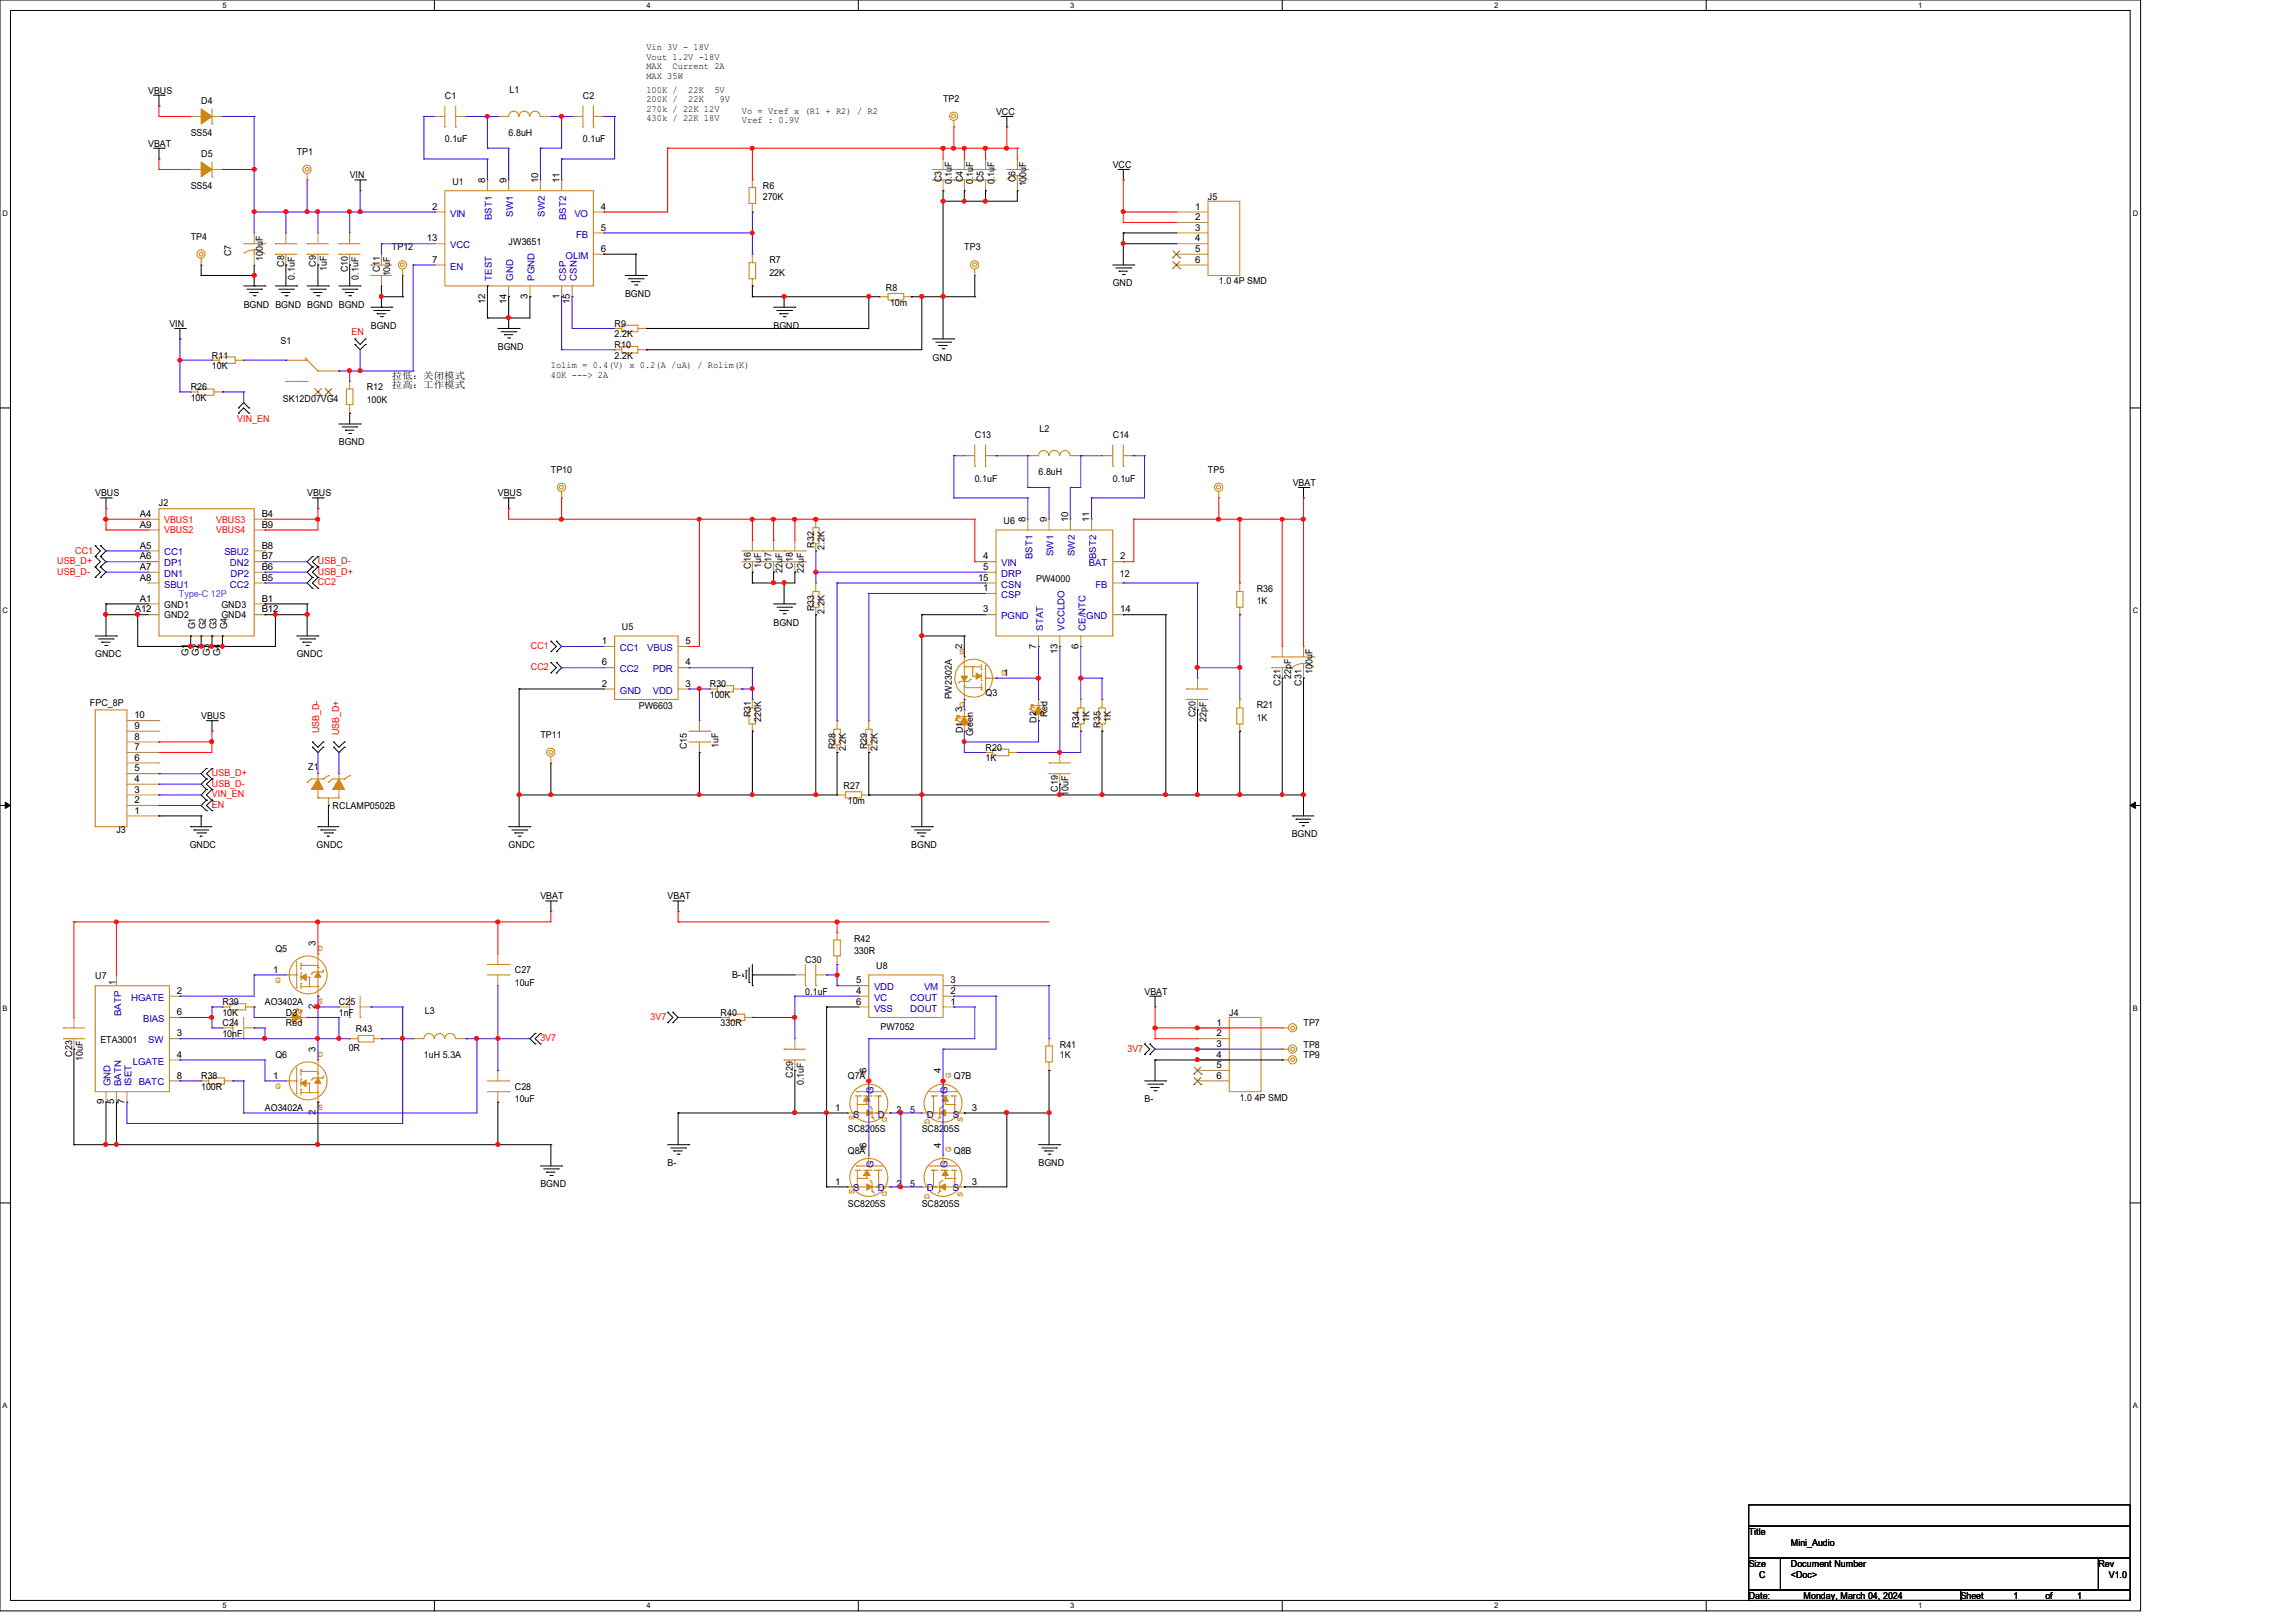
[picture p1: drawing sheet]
<svg xmlns="http://www.w3.org/2000/svg" width="297mm" height="210mm" viewBox="0 0 297 210" stroke-linecap="round" stroke-linejoin="round" font-family="sans-serif">
<defs><g id="words">
<g font-size="1.2">
<text x="66" y="12">L1</text>
<text x="83.7" y="6.5">Vin 3V - 18V</text>
<text x="83.7" y="7.7">Vout 1.2V -18V</text>
<text x="83.7" y="8.9">MAX</text>
<text x="83.7" y="10.2">MAX 35W</text>
<text x="83.7" y="12">100K /</text>
<text x="87" y="8.9">Current 2A</text>
<text x="89.1" y="12">22K</text>
<text x="92.5" y="12">5V</text>
<text x="19.2" y="12.1">VBUS</text>
<text x="24.7" y="17.6">SS54</text>
<text x="26" y="13.5">D4</text>
<text x="57.6" y="12.8">C1</text>
<text x="65.8" y="17.6">6.8uH</text>
<text x="75.4" y="12.8">C2</text>
<text x="83.7" y="13.2">200K /</text>
<text x="83.7" y="14.4">270k / 22K 12V</text>
<text x="83.7" y="15.7">430k / 22K 18V</text>
<text x="89.1" y="13.2">22K</text>
<text x="93.1" y="13.2">9V</text>
<text x="96" y="14.7">Vo = Vref x (R1 + R2) / R2</text>
<text x="96" y="16">Vref : 0.9V</text>
<text x="122" y="13.2">TP2</text>
<text x="128.9" y="14.9">VCC</text>
<text x="19.2" y="19">VBAT</text>
<text x="26" y="20.3">D5</text>
<text x="38.4" y="20.1">TP1</text>
<text x="45.3" y="23.1">VIN</text>
<text x="57.6" y="18.4">0.1uF</text>
<text x="58.5" y="23.9">U1</text>
<text x="62.8" y="23.7" transform="rotate(-90 62.8 23.7)">8</text>
<text x="65.5" y="23.7" transform="rotate(-90 65.5 23.7)">9</text>
<text x="69.6" y="23.7" transform="rotate(-90 69.6 23.7)">10</text>
<text x="72.4" y="23.7" transform="rotate(-90 72.4 23.7)">11</text>
<text x="75.4" y="18.4">0.1uF</text>
<text x="121.8" y="23.6" transform="rotate(-90 121.8 23.6)">C3</text>
<text x="123.2" y="23.8" transform="rotate(-90 123.2 23.8)">0.1uF</text>
<text x="124.6" y="23.6" transform="rotate(-90 124.6 23.6)">C4</text>
<text x="125.9" y="23.8" transform="rotate(-90 125.9 23.8)">0.1uF</text>
<text x="127.3" y="23.6" transform="rotate(-90 127.3 23.6)">C5</text>
<text x="128.7" y="23.8" transform="rotate(-90 128.7 23.8)">0.1uF</text>
<text x="131.4" y="23.6" transform="rotate(-90 131.4 23.6)">C6</text>
<text x="144" y="21.7">VCC</text>
<text x="24.7" y="24.4">SS54</text>
<text x="55.9" y="27.1">2</text>
<text x="77.8" y="27.1">4</text>
<text x="77.8" y="29.8">5</text>
<text x="98.7" y="24.4">R6</text>
<text x="98.7" y="25.8">270K</text>
<text x="132.8" y="24.1" transform="rotate(-90 132.8 24.1)">100uF</text>
<text x="154.7" y="27.1">1</text>
<text x="154.7" y="28.5">2</text>
<text x="154.7" y="29.8">3</text>
<text x="156.3" y="25.8">J5</text>
<text x="24.7" y="31">TP4</text>
<text x="29.9" y="33.2" transform="rotate(-90 29.9 33.2)">C7</text>
<text x="34" y="33.7" transform="rotate(-90 34 33.7)">100uF</text>
<text x="36.8" y="34.5" transform="rotate(-90 36.8 34.5)">C8</text>
<text x="40.9" y="34.5" transform="rotate(-90 40.9 34.5)">C9</text>
<text x="42.3" y="35.1" transform="rotate(-90 42.3 35.1)">1uF</text>
<text x="45" y="35.2" transform="rotate(-90 45 35.2)">C10</text>
<text x="49.1" y="35.2" transform="rotate(-90 49.1 35.2)">C11</text>
<text x="50.5" y="35.8" transform="rotate(-90 50.5 35.8)">10uF</text>
<text x="50.7" y="32.4">TP12</text>
<text x="55.2" y="31.2">13</text>
<text x="55.9" y="34">7</text>
<text x="65.8" y="31.7">JW3651</text>
<text x="77.8" y="32.6">6</text>
<text x="99.6" y="34">R7</text>
<text x="99.6" y="35.7">22K</text>
<text x="124.8" y="32.4">TP3</text>
<text x="154.7" y="31.2">4</text>
<text x="154.7" y="32.6">5</text>
<text x="154.7" y="34">6</text>
<text x="31.5" y="39.8">BGND BGND BGND BGND</text>
<text x="38.1" y="36.2" transform="rotate(-90 38.1 36.2)">0.1uF</text>
<text x="46.4" y="36.2" transform="rotate(-90 46.4 36.2)">0.1uF</text>
<text x="62.8" y="39.3" transform="rotate(-90 62.8 39.3)">12</text>
<text x="65.5" y="39.3" transform="rotate(-90 65.5 39.3)">14</text>
<text x="68.3" y="38.6" transform="rotate(-90 68.3 38.6)">3</text>
<text x="72.4" y="38.6" transform="rotate(-90 72.4 38.6)">1</text>
<text x="73.7" y="39.3" transform="rotate(-90 73.7 39.3)">15</text>
<text x="80.9" y="38.4">BGND</text>
<text x="114.6" y="37.6">R8</text>
<text x="115.2" y="39.5">10m</text>
<text x="144" y="37">GND</text>
<text x="157.7" y="36.8">1.0 4P SMD</text>
<text x="21.9" y="42.3">VIN</text>
<text x="27.4" y="46.4">R11</text>
<text x="27.4" y="47.8">10K</text>
<text x="36.3" y="44.4">S1</text>
<text x="48" y="42.5">BGND</text>
<text x="64.4" y="45.3">BGND</text>
<text x="71.3" y="47.6">Iolim = 0.4(V) x 0.2(A /uA) / Rolim(K)</text>
<text x="79.5" y="45">R10</text>
<text x="79.5" y="46.4">2.2K</text>
<text x="79.5" y="42.3">R9</text>
<text x="79.5" y="43.6">2.2K</text>
<text x="100.1" y="42.5">BGND</text>
<text x="120.7" y="46.7">GND</text>
<text x="24.7" y="50.5">R26</text>
<text x="24.7" y="51.9">10K</text>
<text x="36.6" y="52">SK12D07VG4</text>
<text x="47.5" y="50.5">R12</text>
<text x="47.5" y="52.2">100K</text>
<text x="50.7" y="49">拉低：关闭模式</text>
<text x="50.7" y="50.2">拉高：工作模式</text>
<text x="71.3" y="48.9">40K ---&gt; 2A</text>
<text x="43.9" y="57.6">BGND</text>
<text x="126.2" y="56.7">C13</text>
<text x="134.5" y="55.8">L2</text>
<text x="144" y="56.7">C14</text>
<text x="12.3" y="64.2">VBUS</text>
<text x="20.6" y="65.4">J2</text>
<text x="39.8" y="64.2">VBUS</text>
<text x="64.4" y="64.2">VBUS</text>
<text x="71.3" y="61.2">TP10</text>
<text x="126.2" y="62.3">0.1uF</text>
<text x="134.4" y="61.5">6.8uH</text>
<text x="144" y="62.3">0.1uF</text>
<text x="156.3" y="61.2">TP5</text>
<text x="167.3" y="62.9">VBAT</text>
<text x="18.1" y="66.9">A4</text>
<text x="18.1" y="71">A5</text>
<text x="18.1" y="68.3">A9</text>
<text x="33.9" y="66.9">B4</text>
<text x="33.9" y="71">B8</text>
<text x="33.9" y="68.3">B9</text>
<text x="105.4" y="70.9" transform="rotate(-90 105.4 70.9)">R32</text>
<text x="106.7" y="71.2" transform="rotate(-90 106.7 71.2)">2.2K</text>
<text x="129.9" y="67.8">U6</text>
<text x="132.7" y="67.6" transform="rotate(-90 132.7 67.6)">8</text>
<text x="135.5" y="67.6" transform="rotate(-90 135.5 67.6)">9</text>
<text x="138.2" y="67.6" transform="rotate(-90 138.2 67.6)">10</text>
<text x="141" y="67.6" transform="rotate(-90 141 67.6)">11</text>
<text x="18.1" y="77.9">A1</text>
<text x="18.1" y="72.4">A6</text>
<text x="18.1" y="73.7">A7</text>
<text x="18.1" y="75.1">A8</text>
<text x="33.9" y="77.9">B1</text>
<text x="33.9" y="75.1">B5</text>
<text x="33.9" y="73.7">B6</text>
<text x="33.9" y="72.4">B7</text>
<text x="97.2" y="73.6" transform="rotate(-90 97.2 73.6)">C16</text>
<text x="98.5" y="73.5" transform="rotate(-90 98.5 73.5)">1uF</text>
<text x="99.9" y="73.6" transform="rotate(-90 99.9 73.6)">C17</text>
<text x="101.3" y="74.2" transform="rotate(-90 101.3 74.2)">22uF</text>
<text x="102.6" y="73.6" transform="rotate(-90 102.6 73.6)">C18</text>
<text x="104" y="74.2" transform="rotate(-90 104 74.2)">22uF</text>
<text x="126.6" y="75.1">15</text>
<text x="127.2" y="76.5">1</text>
<text x="127.2" y="72.4">4</text>
<text x="127.2" y="73.7">5</text>
<text x="134.1" y="75.3">PW4000</text>
<text x="144.9" y="74.6">12</text>
<text x="145" y="72.4">2</text>
<text x="162.6" y="76.6">R36</text>
<text x="17.4" y="79.2">A12</text>
<text x="21.3" y="78.6">GND1</text>
<text x="21.3" y="80">GND2</text>
<text x="25.3" y="81.4" transform="rotate(-90 25.3 81.4)">G1</text>
<text x="26.6" y="81.4" transform="rotate(-90 26.6 81.4)">G2</text>
<text x="28" y="81.4" transform="rotate(-90 28 81.4)">G3</text>
<text x="28.7" y="78.6">GND3</text>
<text x="28.7" y="80">GND4</text>
<text x="29.4" y="81.4" transform="rotate(-90 29.4 81.4)">G4</text>
<text x="33.9" y="79.2">B12</text>
<text x="77.9" y="83.4">1</text>
<text x="80.5" y="81.5">U5</text>
<text x="88.7" y="83.4">5</text>
<text x="100.1" y="80.9">BGND</text>
<text x="105.4" y="79.1" transform="rotate(-90 105.4 79.1)">R33</text>
<text x="106.7" y="79.4" transform="rotate(-90 106.7 79.4)">2.2K</text>
<text x="127.2" y="79.2">3</text>
<text x="134.1" y="83.9" transform="rotate(-90 134.1 83.9)">7</text>
<text x="139.6" y="83.9" transform="rotate(-90 139.6 83.9)">6</text>
<text x="145" y="79.2">14</text>
<text x="162.6" y="78.2">1K</text>
<text x="12.3" y="85">GNDC</text>
<text x="24.4" y="84.9" transform="rotate(-90 24.4 84.9)">G1</text>
<text x="25.7" y="84.9" transform="rotate(-90 25.7 84.9)">G2</text>
<text x="27.1" y="84.9" transform="rotate(-90 27.1 84.9)">G3</text>
<text x="28.5" y="84.9" transform="rotate(-90 28.5 84.9)">G4</text>
<text x="38.4" y="85">GNDC</text>
<text x="77.9" y="88.9">2</text>
<text x="77.9" y="86.1">6</text>
<text x="88.7" y="88.9">3</text>
<text x="88.7" y="86.1">4</text>
<text x="91.9" y="88.9">R30</text>
<text x="124.5" y="84" transform="rotate(-90 124.5 84)">2</text>
<text x="127.5" y="90">Q3</text>
<text x="129.9" y="87.5">1</text>
<text x="136.9" y="84.6" transform="rotate(-90 136.9 84.6)">13</text>
<text x="165.7" y="88.7" transform="rotate(-90 165.7 88.7)">C21</text>
<text x="167.1" y="87.9" transform="rotate(-90 167.1 87.9)">22pF</text>
<text x="168.4" y="88.7" transform="rotate(-90 168.4 88.7)">C31</text>
<text x="169.8" y="87.2" transform="rotate(-90 169.8 87.2)">100uF</text>
<text x="11.6" y="91.4">FPC_8P</text>
<text x="17.4" y="95.7">8</text>
<text x="17.4" y="94.3">9</text>
<text x="17.4" y="93">10</text>
<text x="26" y="93">VBUS</text>
<text x="69.9" y="95.5">TP11</text>
<text x="82.7" y="91.8">PW6603</text>
<text x="91.9" y="90.3">100K</text>
<text x="97.2" y="92.8" transform="rotate(-90 97.2 92.8)">R31</text>
<text x="98.5" y="93.4" transform="rotate(-90 98.5 93.4)">220K</text>
<text x="123.2" y="90.5" transform="rotate(-90 123.2 90.5)">PW2302A</text>
<text x="124.5" y="92.2" transform="rotate(-90 124.5 92.2)">3</text>
<text x="124.6" y="94.9" transform="rotate(-90 124.6 94.9)">D1</text>
<text x="125.9" y="95.3" transform="rotate(-90 125.9 95.3)">Green</text>
<text x="134.2" y="93.5" transform="rotate(-90 134.2 93.5)">D2</text>
<text x="135.5" y="92.8" transform="rotate(-90 135.5 92.8)">Red</text>
<text x="139.7" y="94.2" transform="rotate(-90 139.7 94.2)">R34</text>
<text x="141" y="93.4" transform="rotate(-90 141 93.4)">1K</text>
<text x="142.4" y="94.2" transform="rotate(-90 142.4 94.2)">R35</text>
<text x="143.8" y="93.4" transform="rotate(-90 143.8 93.4)">1K</text>
<text x="154.7" y="92.8" transform="rotate(-90 154.7 92.8)">C20</text>
<text x="156.1" y="93.4" transform="rotate(-90 156.1 93.4)">22pF</text>
<text x="162.6" y="91.7">R21</text>
<text x="162.6" y="93.3">1K</text>
<text x="17.4" y="101.2">4</text>
<text x="17.4" y="99.8">5</text>
<text x="17.4" y="98.4">6</text>
<text x="17.4" y="97.1">7</text>
<text x="39.9" y="99.6">Z1</text>
<text x="88.9" y="96.9" transform="rotate(-90 88.9 96.9)">C15</text>
<text x="93" y="96.8" transform="rotate(-90 93 96.8)">1uF</text>
<text x="108.1" y="96.9" transform="rotate(-90 108.1 96.9)">R28</text>
<text x="109.5" y="97.2" transform="rotate(-90 109.5 97.2)">2.2K</text>
<text x="112.2" y="96.9" transform="rotate(-90 112.2 96.9)">R29</text>
<text x="113.6" y="97.2" transform="rotate(-90 113.6 97.2)">2.2K</text>
<text x="127.5" y="97.2">R20</text>
<text x="127.5" y="98.5">1K</text>
<text x="15.1" y="107.8">J3</text>
<text x="17.4" y="105.3">1</text>
<text x="17.4" y="103.9">2</text>
<text x="17.4" y="102.6">3</text>
<text x="43.1" y="104.7">RCLAMP0502B</text>
<text x="109.2" y="102.1">R27</text>
<text x="109.7" y="104">10m</text>
<text x="136.9" y="102.4" transform="rotate(-90 136.9 102.4)">C19</text>
<text x="138.3" y="103" transform="rotate(-90 138.3 103)">10uF</text>
<text x="24.6" y="109.8">GNDC</text>
<text x="41" y="109.8">GNDC</text>
<text x="65.8" y="109.8">GNDC</text>
<text x="117.9" y="109.8">BGND</text>
<text x="167.2" y="108.4">BGND</text>
<text x="69.9" y="116.3">VBAT</text>
<text x="86.4" y="116.3">VBAT</text>
<text x="35.3" y="125.9">1</text>
<text x="35.6" y="123.2">Q5</text>
<text x="40.9" y="122.5" transform="rotate(-90 40.9 122.5)">3</text>
<text x="66.6" y="125.9">C27</text>
<text x="104.2" y="124.6">C30</text>
<text x="110.5" y="121.8">R42</text>
<text x="110.5" y="123.5">330R</text>
<text x="113.4" y="125.4">U8</text>
<text x="12.3" y="126.7">U7</text>
<text x="15" y="127.4" transform="rotate(-90 15 127.4)">1</text>
<text x="22.9" y="128.6">2</text>
<text x="22.9" y="131.4">6</text>
<text x="28.8" y="130">R39</text>
<text x="28.8" y="131.4">10K</text>
<text x="34.3" y="130">AO3402A</text>
<text x="37" y="131.4">D3</text>
<text x="40.9" y="130.6" transform="rotate(-90 40.9 130.6)">2</text>
<text x="43.9" y="130">C25</text>
<text x="43.9" y="131.4">1nF</text>
<text x="55" y="131.3">L3</text>
<text x="66.6" y="127.6">10uF</text>
<text x="93.3" y="131.4">R40</text>
<text x="94.7" y="126.5">B-</text>
<text x="104.2" y="128.7">0.1uF</text>
<text x="110.8" y="128.6">4</text>
<text x="110.8" y="127.3">5</text>
<text x="110.8" y="130">6</text>
<text x="123" y="130">1</text>
<text x="123" y="128.6">2</text>
<text x="123" y="127.3">3</text>
<text x="148.1" y="128.7">VBAT</text>
<text x="159.1" y="131.4">J4</text>
<text x="9.4" y="136.7" transform="rotate(-90 9.4 136.7)">C23</text>
<text x="10.7" y="137.3" transform="rotate(-90 10.7 137.3)">10uF</text>
<text x="13" y="135">ETA3001</text>
<text x="22.9" y="134.1">3</text>
<text x="22.9" y="136.9">4</text>
<text x="28.8" y="132.8">C24</text>
<text x="28.8" y="134.2">10nF</text>
<text x="35.6" y="136.9">Q6</text>
<text x="37" y="132.8">Red</text>
<text x="40.9" y="136.2" transform="rotate(-90 40.9 136.2)">3</text>
<text x="45.1" y="136">0R</text>
<text x="46.1" y="133.6">R43</text>
<text x="54.9" y="136.9">1uH 5.3A</text>
<text x="93.3" y="132.8">330R</text>
<text x="114" y="133.2">PW7052</text>
<text x="137.2" y="135.5">R41</text>
<text x="137.2" y="136.9">1K</text>
<text x="157.4" y="132.7">1</text>
<text x="157.4" y="134.1">2</text>
<text x="157.4" y="135.5">3</text>
<text x="157.4" y="136.9">4</text>
<text x="168.7" y="132.8">TP7</text>
<text x="168.7" y="135.5">TP8</text>
<text x="168.7" y="136.9">TP9</text>
<text x="13.4" y="142.9" transform="rotate(-90 13.4 142.9)">9</text>
<text x="14.8" y="142.9" transform="rotate(-90 14.8 142.9)">5</text>
<text x="16.1" y="142.9" transform="rotate(-90 16.1 142.9)">7</text>
<text x="22.9" y="139.6">8</text>
<text x="26" y="139.7">R38</text>
<text x="26" y="141">100R</text>
<text x="34.3" y="143.8">AO3402A</text>
<text x="35.3" y="139.6">1</text>
<text x="66.6" y="141">C28</text>
<text x="66.6" y="142.7">10uF</text>
<text x="102.6" y="139.5" transform="rotate(-90 102.6 139.5)">C29</text>
<text x="104" y="140.4" transform="rotate(-90 104 140.4)">0.1uF</text>
<text x="108.1" y="143.7">1</text>
<text x="109.7" y="139.7">Q7A</text>
<text x="112.1" y="138.9" transform="rotate(-90 112.1 138.9)">6</text>
<text x="121.7" y="138.9" transform="rotate(-90 121.7 138.9)">4</text>
<text x="123.4" y="139.7">Q7B</text>
<text x="125.8" y="143.7">3</text>
<text x="148.1" y="142.7">B-</text>
<text x="157.4" y="138.2">5</text>
<text x="157.4" y="139.6">6</text>
<text x="160.4" y="142.4">1.0 4P SMD</text>
<text x="40.9" y="144.3" transform="rotate(-90 40.9 144.3)">2</text>
<text x="109.7" y="149.3">Q8A</text>
<text x="109.7" y="146.5">SC8205S</text>
<text x="112.1" y="148.5" transform="rotate(-90 112.1 148.5)">6</text>
<text x="116" y="144.1">2</text>
<text x="117.8" y="144.1">5</text>
<text x="119.3" y="146.5">SC8205S</text>
<text x="121.7" y="148.5" transform="rotate(-90 121.7 148.5)">4</text>
<text x="123.4" y="149.3">Q8B</text>
<text x="69.9" y="153.6">BGND</text>
<text x="86.4" y="150.9">B-</text>
<text x="108.1" y="153.3">1</text>
<text x="116" y="153.6">2</text>
<text x="117.8" y="153.6">5</text>
<text x="125.8" y="153.3">3</text>
<text x="134.4" y="150.9">BGND</text>
<text x="109.7" y="156.1">SC8205S</text>
<text x="119.3" y="156.1">SC8205S</text>
<text x="226.3" y="198.6">Title</text>
<text x="226.3" y="202.7">Size</text>
<text x="231.8" y="200">Mini_Audio</text>
<text x="231.8" y="202.7">Document Number</text>
<text x="271.6" y="202.7">Rev</text>
<text x="226.3" y="206.9">Date:</text>
<text x="227.7" y="204.1">C</text>
<text x="231.8" y="204.1">&lt;Doc&gt;</text>
<text x="233.4" y="206.9">Monday, March 04, 2024</text>
<text x="253.7" y="206.9">Sheet</text>
<text x="260.6" y="206.9">1</text>
<text x="264.7" y="206.9">of</text>
<text x="268.8" y="206.9">1</text>
<text x="272.9" y="204.1">V1.0</text>
</g>
<g font-size="1.2" fill="#00c">
<text x="58.2" y="28">VIN</text>
<text x="63.7" y="28.5" transform="rotate(-90 63.7 28.5)">BST1</text>
<text x="66.4" y="28.1" transform="rotate(-90 66.4 28.1)">SW1</text>
<text x="70.5" y="28.1" transform="rotate(-90 70.5 28.1)">SW2</text>
<text x="73.3" y="28.5" transform="rotate(-90 73.3 28.5)">BST2</text>
<text x="74.3" y="28">VO</text>
<text x="58.2" y="34.9">EN</text>
<text x="58.2" y="32.1">VCC</text>
<text x="73.2" y="33.5">OLIM</text>
<text x="74.5" y="30.7">FB</text>
<text x="63.7" y="36.3" transform="rotate(-90 63.7 36.3)">TEST</text>
<text x="66.4" y="36.3" transform="rotate(-90 66.4 36.3)">GND</text>
<text x="69.2" y="36.3" transform="rotate(-90 69.2 36.3)">PGND</text>
<text x="73.3" y="36.3" transform="rotate(-90 73.3 36.3)">CSP</text>
<text x="74.6" y="36.3" transform="rotate(-90 74.6 36.3)">CSN</text>
<text x="21.3" y="71.9">CC1</text>
<text x="29" y="71.9">SBU2</text>
<text x="136.4" y="72" transform="rotate(-90 136.4 72)">SW1</text>
<text x="139.1" y="72" transform="rotate(-90 139.1 72)">SW2</text>
<text x="21.3" y="73.3">DP1</text>
<text x="21.3" y="74.6">DN1</text>
<text x="21.3" y="76">SBU1</text>
<text x="29.8" y="76">CC2</text>
<text x="29.8" y="73.3">DN2</text>
<text x="29.8" y="74.6">DP2</text>
<text x="129.6" y="77.4">CSP</text>
<text x="129.6" y="73.3">VIN</text>
<text x="129.6" y="74.6">DRP</text>
<text x="129.6" y="76">CSN</text>
<text x="133.6" y="72.4" transform="rotate(-90 133.6 72.4)">BST1</text>
<text x="140.9" y="73.3">BAT</text>
<text x="141.8" y="76">FB</text>
<text x="141.9" y="72.4" transform="rotate(-90 141.9 72.4)">BST2</text>
<text x="129.6" y="80.1">PGND</text>
<text x="135" y="81.6" transform="rotate(-90 135 81.6)">STAT</text>
<text x="137.8" y="81.6" transform="rotate(-90 137.8 81.6)">VCCLDO</text>
<text x="140.5" y="81.6" transform="rotate(-90 140.5 81.6)">CE/NTC</text>
<text x="140.6" y="80.1">GND</text>
<text x="80.2" y="84.2">CC1</text>
<text x="80.2" y="89.7">GND</text>
<text x="80.2" y="87">CC2</text>
<text x="83.8" y="84.2">VBUS</text>
<text x="84.5" y="89.7">VDD</text>
<text x="84.5" y="87">PDR</text>
<text x="15.7" y="131.5" transform="rotate(-90 15.7 131.5)">BATP</text>
<text x="17" y="129.5">HGATE</text>
<text x="113.1" y="129.5">VC</text>
<text x="113.1" y="128.1">VDD</text>
<text x="113.1" y="130.9">VSS</text>
<text x="117.8" y="130.9">DOUT</text>
<text x="117.8" y="129.5">COUT</text>
<text x="119.6" y="128.1">VM</text>
<text x="17.2" y="137.8">LGATE</text>
<text x="18.5" y="132.2">BIAS</text>
<text x="19.2" y="135">SW</text>
<text x="14.3" y="140.6" transform="rotate(-90 14.3 140.6)">GND</text>
<text x="15.7" y="140.6" transform="rotate(-90 15.7 140.6)">BATN</text>
<text x="17" y="140.6" transform="rotate(-90 17 140.6)">ISET</text>
<text x="17.9" y="140.5">BATC</text>
<text x="113" y="141.5" transform="rotate(-90 113 141.5)">G</text>
<text x="122.6" y="141.5" transform="rotate(-90 122.6 141.5)">G</text>
<text x="110.4" y="144.6">S</text>
<text x="113.6" y="144.6">D</text>
<text x="120" y="144.6">D</text>
<text x="123.3" y="144.6">S</text>
<text x="110.4" y="154.2">S</text>
<text x="113" y="151.1" transform="rotate(-90 113 151.1)">G</text>
<text x="113.6" y="154.2">D</text>
<text x="120" y="154.2">D</text>
<text x="122.6" y="151.1" transform="rotate(-90 122.6 151.1)">G</text>
<text x="123.3" y="154.2">S</text>
</g>
<g font-size="1.2" fill="#f00">
<text x="45.5" y="43.4">EN</text>
<text x="30.7" y="54.6">VIN_EN</text>
<text x="9.7" y="71.6">CC1</text>
<text x="21.3" y="67.6">VBUS1</text>
<text x="21.3" y="69">VBUS2</text>
<text x="28" y="67.6">VBUS3</text>
<text x="28" y="69">VBUS4</text>
<text x="7.4" y="74.4">USB_D-</text>
<text x="7.4" y="73">USB_D+</text>
<text x="41.1" y="73">USB_D-</text>
<text x="41.1" y="74.4">USB_D+</text>
<text x="41.1" y="75.7">CC2</text>
<text x="68.7" y="84">CC1</text>
<text x="68.7" y="86.7">CC2</text>
<text x="41.3" y="94.9" transform="rotate(-90 41.3 94.9)">USB_D-</text>
<text x="43.9" y="95.2" transform="rotate(-90 43.9 95.2)">USB_D+</text>
<text x="27.4" y="100.4">USB_D+</text>
<text x="27.4" y="101.8">USB_D-</text>
<text x="27.4" y="103.2">VIN_EN</text>
<text x="27.4" y="104.6">EN</text>
<text x="84.2" y="132">3V7</text>
<text x="69.9" y="134.7">3V7</text>
<text x="145.9" y="136.1">3V7</text>
</g>
<text font-size="1.2" fill="#0080ff" x="23.2" y="77.3">Type-C 12P</text>
<g font-size="1.2" fill="#cc8006">
<text x="124.8" y="84" transform="rotate(-180 124.8 84)">S</text>
<text x="130.3" y="86.7" transform="rotate(-180 130.3 86.7)">G</text>
<text x="124.8" y="90.8" transform="rotate(-180 124.8 90.8)">D</text>
<text x="41.1" y="123.1">D</text>
<text x="35.6" y="127.2">G</text>
<text x="41.1" y="129.9">S</text>
<text x="41.1" y="136.8">D</text>
<text x="35.6" y="140.9">G</text>
<text x="41.1" y="143.6">S</text>
<text x="111.4" y="138.5" transform="rotate(90 111.4 138.5)">G</text>
<text x="123.1" y="139.5" transform="rotate(-90 123.1 139.5)">G</text>
<text x="109.9" y="144.3" transform="rotate(90 109.9 144.3)">S</text>
<text x="111.4" y="148.1" transform="rotate(90 111.4 148.1)">G</text>
<text x="114.1" y="144.6" transform="rotate(90 114.1 144.6)">D</text>
<text x="120.4" y="145.5" transform="rotate(-90 120.4 145.5)">D</text>
<text x="123.1" y="149.1" transform="rotate(-90 123.1 149.1)">G</text>
<text x="124.6" y="145.2" transform="rotate(-90 124.6 145.2)">S</text>
<text x="109.9" y="153.9" transform="rotate(90 109.9 153.9)">S</text>
<text x="114.1" y="154.1" transform="rotate(90 114.1 154.1)">D</text>
<text x="120.4" y="155.1" transform="rotate(-90 120.4 155.1)">D</text>
<text x="124.6" y="154.9" transform="rotate(-90 124.6 154.9)">S</text>
</g>
<g font-size="1">
<text x="28.8" y="1">5</text>
<text x="83.7" y="1">4</text>
<text x="138.5" y="1">3</text>
<text x="193.4" y="1">2</text>
<text x="248.2" y="1">1</text>
<text x=".3" y="27.9">D</text>
<text x="276" y="27.9">D</text>
<text x=".3" y="79.4">C</text>
<text x="276" y="79.4">C</text>
<text x=".3" y="130.8">B</text>
<text x="276" y="130.8">B</text>
<text x=".3" y="182.2">A</text>
<text x="276" y="182.2">A</text>
<text x="28.8" y="208.1">5</text>
<text x="83.7" y="208.1">4</text>
<text x="138.5" y="208.1">3</text>
<text x="193.4" y="208.1">2</text>
<text x="248.2" y="208.1">1</text>
</g>
<g font-size=".9" fill="#cc8006">
<text x="131.8" y="21.7">+</text>
<text x="33" y="31.3">+</text>
<text x="168.8" y="84.8">+</text>
</g>
</g></defs>
<path d="M0 0h277v208.4h-277zM1.4 1.4h274.3v205.7h-274.3z" fill="none" stroke="#000" stroke-width=".13"/>
<g fill="#fff">
<path d="M28.8 .1h.5v1.1h-.5z"/>
<path d="M28.8 207.2h.5v1.1h-.5z"/>
</g>
<path d="M56.2 0v1.4M56.2 207.1v1.3" fill="none" stroke="#000" stroke-width=".13"/>
<g fill="#fff">
<path d="M83.7 .1h.5v1.1h-.5z"/>
<path d="M83.7 207.2h.5v1.1h-.5z"/>
</g>
<path d="M111.1 0v1.4M111.1 207.1v1.3" fill="none" stroke="#000" stroke-width=".13"/>
<g fill="#fff">
<path d="M138.5 .1h.6v1.1h-.6z"/>
<path d="M138.5 207.2h.6v1.1h-.6z"/>
</g>
<path d="M165.9 0v1.4M165.9 207.1v1.3" fill="none" stroke="#000" stroke-width=".13"/>
<g fill="#fff">
<path d="M193.4 .1h.5v1.1h-.5z"/>
<path d="M193.4 207.2h.5v1.1h-.5z"/>
</g>
<path d="M220.8 0v1.4M220.8 207.1v1.3" fill="none" stroke="#000" stroke-width=".13"/>
<g fill="#fff">
<path d="M248.2 .1h.6v1.1h-.6z"/>
<path d="M248.2 207.2h.6v1.1h-.6z"/>
<path d="M.3 27.1h.8v1.1h-.8z"/>
<path d="M276 27.1h.7v1.1h-.7z"/>
<path d="M.3 78.5h.8v1.1h-.8z"/>
<path d="M276 78.5h.7v1.1h-.7z"/>
</g>
<path d="M0 52.8h1.4M275.7 52.8h1.3" fill="none" stroke="#000" stroke-width=".13"/>
<g fill="#fff">
<path d="M.3 129.9h.7v1.1h-.7z"/>
<path d="M276 129.9h.6v1.1h-.6z"/>
</g>
<path d="M0 104.2h1.4M275.7 104.2h1.3" fill="none" stroke="#000" stroke-width=".13"/>
<path d="M.7 103.8l.7 .4-.7 .4zM275.7 104.2l.7-.4v.8z" fill="#000" stroke="#000" stroke-width=".13"/>
<g fill="#fff">
<path d="M.3 181.4h.7v1.1h-.7z"/>
<path d="M276 181.4h.6v1.1h-.6z"/>
</g>
<g fill="none" stroke="#000" stroke-width=".13">
<path d="M19.9 12.3h1.4M19.9 19.2h1.4M20.6 13.7h.1M20.6 12.3v1.4M20.6 19.2v1.4M21.3 12.3h.1M21.3 19.2h.1M129.6 15.1h1.4M130.3 16.4h.1M130.3 15.1v1.3M131 15.1h.1M20.6 20.6h.1"/>
<path d="M26 35.6h.1M26 35.6h6.9M26 34.3v1.3M31.5 37h2.8M32 37.4h1.9M32.3 37.8h.1M32.3 37.8h1.1M32.8 38.3h.2M32.9 35.6h.1M32.9 37h.1M32.9 34.3v2.7M33 38.3h.1"/>
<path d="M33.9 37.4h.1M34.3 37h.1M35.6 37h2.8M36.1 37.4h1.9M36.4 37.8h.1M36.4 37.8h1.1M36.9 38.3h.3M37 34.3h.1M37 34.3v2.7M37.2 38.3h.1M38 37.4h.1M38.4 37h.1"/>
<path d="M39.8 37h2.7M40.2 37.4h1.9M40.6 37.8h.1M40.6 37.8h1.1M41 38.3h.3M41.1 34.3h.1M41.1 34.3v2.7M41.3 38.3h.1M42.1 37.4h.1M42.5 37h.1M43.9 37h2.7M44.3 37.4h1.9"/>
<path d="M44.7 37.8h.1M44.7 37.8h1.1M45.1 38.3h.3M45.3 34.3h.1M45.3 34.3v2.7M45.4 38.3h.1M45.9 23.3h1.4M46.2 37.4h.1M46.6 37h.1M46.6 24.7h.1M46.6 23.3v1.4M47.3 23.3h.1"/>
<path d="M48 39.8h2.7M49.4 38.4h.1M49.4 39.8h.1M49.4 38.4h2.7M49.4 37v2.8M50.7 39.8h.1M52.1 38.4h.1M52.1 35.6v2.8M63.1 37h.1M63.1 37v4.1M65.8 38.4h.1M65.8 38.4v4.1"/>
<path d="M68.6 38.4h.1M68.6 38.4v2.7h-5.5M78.1 32.9h.1M78.1 32.9h4.2M80.9 35.6h2.8M81.3 36.1h1.9M81.7 36.4h.1M81.7 36.4h1.1M82.1 36.9h.3M82.3 32.9h.1M82.3 32.9v2.7M82.4 36.9h.1"/>
<path d="M83.2 36.1h.1M83.7 35.6h.1M97.4 37h.1M97.4 38.4h.1M97.4 37v1.4M97.4 38.4h16.4M100.1 39.8h2.8M101.5 38.4h.1M101.5 38.4v1.4M102.9 39.8h.1M112.4 38.4h.1M112.4 38.4v4.1h-28.7"/>
<path d="M117.9 38.4h.1M117.9 38.4h8.3M119.3 38.4h.1M119.3 38.4v6.9h-35.6M122 24.7h.1M122 26h.1M122 38.4h.1M122 24.7v19.2M124.8 24.7h.1M124.8 26h.1M124.8 24.7v1.3M126.2 38.4h.1"/>
<path d="M126.2 35.6v2.8M127.6 24.7h.1M127.6 26h.1M127.6 24.7v1.3M131.7 24.7h.1M131.7 24.7v1.3h-9.7M144 34.3h2.7M144.4 34.7h1.9M144.7 21.9h1.3M144.8 35.1h.1M144.8 35.1h1.1M145.2 35.5h.3"/>
<path d="M145.4 23.3h.1M145.4 30.1h.1M145.4 31.5h.1M145.4 21.9v1.4M145.4 30.1v4.2M145.4 30.1h6.8M145.4 31.5h6.8M145.5 35.5h.1M146 21.9h.1M146.3 34.7h.1M146.7 34.3h.1M22.6 42.5h1.4"/>
<path d="M23.3 43.9h.1M23.3 42.5v1.4M24 42.5h.1M30.9 52.8h.1M30.9 53.5h.1M30.9 52.8l.6-.7 .7 .7M30.9 53.5l.6-.7 .7 .7M32.2 52.8h.1M32.2 53.5h.1M43.9 54.9h2.7M44.3 55.2h1.9M44.7 55.7h.1"/>
<path d="M44.7 55.7h1.1M45.1 56.1h.3M45.3 53.5h.1M45.3 53.5v1.4M45.4 56.1h.1M45.9 44.6h.1M45.9 43.9h.1M45.9 44.6l.7 .7 .7-.7M45.9 43.9l.7 .7 .7-.7M46.2 55.2h.1M46.6 54.9h.1M47.3 44.6h.1"/>
<path d="M47.3 43.9h.1M48.4 40.2h1.9M48.8 40.6h.1M48.8 40.6h1.1M49.2 41h.3M49.5 41h.1M50.3 40.2h.1M63.1 41.1h.1M64.4 42.5h2.8M64.9 42.9h1.9M65.3 43.3h.1M65.3 43.3h1.1"/>
<path d="M65.7 43.7h.3M65.8 41.1h.1M66 43.7h.1M66.8 42.9h.1M67.2 42.5h.1M83.7 42.5h.1M83.7 45.3h.1M100.5 40.2h1.9M100.9 40.6h.1M100.9 40.6h1.1M101.3 41h.3M101.6 41h.1"/>
<path d="M102.4 40.2h.1M120.7 43.9h2.7M121.1 44.3h1.9M121.5 44.7h.1M121.5 44.7h1.1M121.9 45.1h.3M122.2 45.1h.1M123 44.3h.1M123.4 43.9h.1M12.3 73.4h.1M12.3 74.7h.1M12.3 72h.1"/>
<path d="M12.3 70.6h.1M12.3 73.4l.7 .6-.7 .7M12.3 72l.7 .7-.7 .7M12.3 70.6l.7 .7-.7 .7M13 74.7h.1M13 73.4h.1M13 72h.1M13 70.6h.1M13 64.4h1.4M13 73.4l.7 .6-.7 .7M13 72l.7 .7-.7 .7M13 70.6l.7 .7-.7 .7"/>
<path d="M13.7 65.8h.1M13.7 79.5h.1M13.7 78.1h.1M13.7 64.4v1.4M13.7 78.1v4.2M13.7 78.1h5.5M13.7 79.5h5.5M14.4 64.4h.1M17.8 79.5h.1M17.8 79.5v4.2M34.3 78.1h.1M34.3 79.5h.1"/>
<path d="M34.3 78.1h5.5M34.3 79.5h5.5M35.6 79.5h.1M35.6 79.5v4.2h-17.8M39.8 78.1h.1M39.8 79.5h.1M39.8 78.1v4.2M40.4 72h.1M40.4 73.4h.1M40.4 74.7h.1M40.4 76.1h.1M40.4 64.4h1.4"/>
<path d="M40.4 72l-.6 .7 .6 .7M40.4 73.4l-.6 .6 .6 .7M40.4 74.7l-.6 .7 .6 .7M41.1 65.8h.1M41.1 73.4h.1M41.1 72h.1M41.1 74.7h.1M41.1 76.1h.1M41.1 64.4v1.4M41.1 72l-.7 .7 .7 .7M41.1 73.4l-.7 .6 .7 .7M41.1 74.7l-.7 .7 .7 .7"/>
<path d="M41.8 64.4h.1M65.2 64.4h1.3M65.8 65.8h.1M65.8 64.4v1.4M66.5 64.4h.1M97.4 74h.1M97.4 75.4h.1M97.4 74v1.4M100.1 74h.1M100.1 75.4h.1M100.1 78.1h2.8M100.1 74v1.4"/>
<path d="M100.5 78.6h1.9M100.9 79h.1M100.9 79h1.1M101.3 79.4h.3M101.5 75.4h.1M101.5 75.4v2.7M101.6 79.4h.1M102.4 78.6h.1M102.9 78.1h.1M102.9 74h.1M102.9 74v1.4h-5.5M105.6 79.5h.1"/>
<path d="M105.6 79.5v23.4M119.3 79.5h.1M119.3 79.5v27.5M119.3 79.5h8.3M145.4 79.5h.1M145.4 79.5h5.5M150.9 79.5h.1M150.9 79.5v23.4M168 63.1h1.4M168.7 64.4h.1M168.7 63.1v1.3M169.4 63.1h.1"/>
<path d="M12.3 82.3h2.8M12.7 82.7h1.9M13.2 83.1h.1M13.2 83.1h1.1M13.5 83.5h.3M13.8 83.5h.1M14.6 82.7h.1M15.1 82.3h.1M17.8 83.7h.1M24.7 82.3h.1M24.7 83.7h.1M24.7 82.3v1.4"/>
<path d="M26 83.7h.1M26 82.3h.1M26 82.3v1.4M26.7 99.4h.1M26.7 93.3h1.4M26.7 99.4l-.7 .7 .7 .7M27.4 94.6h.1M27.4 99.4h.1M27.4 82.3h.1M27.4 83.7h.1M27.4 82.3v1.4M27.4 93.3v1.3"/>
<path d="M27.4 99.4l-.7 .7 .7 .7M28.1 93.3h.1M28.8 82.3h.1M28.8 83.7h.1M28.8 82.3v1.4M38.4 82.3h2.7M38.8 82.7h1.9M39.2 83.1h.1M39.2 83.1h1.1M39.6 83.5h.3M39.9 83.5h.1M40.4 96.7h.1"/>
<path d="M40.4 96h.1M40.4 96.7l.7 .7 .7-.7M40.4 96l.7 .7 .7-.7M40.7 82.7h.1M41.1 82.3h.1M41.8 96.7h.1M41.8 96h.1M43.2 96.7h.1M43.2 96h.1M43.2 96.7l.7 .7 .7-.7M43.2 96l.7 .7 .7-.7M44.6 96.7h.1"/>
<path d="M44.6 96h.1M67.2 89.2h.1M67.2 89.2h10.9M67.2 89.2v17.8M71.3 83h.1M71.3 84.3h.1M71.3 85.7h.1M71.3 87.1h.1M71.3 98.7v4.2M71.3 83l.7 .7-.7 .6M71.3 85.7l.7 .7-.7 .7M72 84.3h.1"/>
<path d="M72 83h.1M72 87.1h.1M72 85.7h.1M72 83l.7 .7-.7 .6M72 85.7l.7 .7-.7 .7M90.5 97.4h.1M90.5 97.4v5.5M97.4 94.6h.1M97.4 94.6v8.3M108.3 97.4h.1M108.3 97.4v5.5h-41.1M112.4 97.4h.1"/>
<path d="M112.4 97.4v5.5M119.3 82.3h.1M119.3 82.3h5.5M124.8 82.3h.1M124.8 82.3v2.7M142.6 94.6h.1M142.6 94.6v8.3M155 91.9h.1M155 91.9v11M160.4 94.6h.1M160.4 94.6v8.3M165.9 87.8h.1"/>
<path d="M165.9 87.8v15.1M168.7 87.8h.1M168.7 87.8v17.8M20.6 105.6h.1M20.6 105.6h5.4M24.7 107h.1M24.7 107h2.7M25.1 107.4h.1M25.1 107.4h1.9M25.5 107.8h1.1M25.9 108.2h.1M25.9 108.2h.3"/>
<path d="M26 105.6h.1M26 105.6v1.4M26.6 107.8h.1M26.7 102.2h.1M26.7 103.5h.1M26.7 104.9h.1M26.7 100.8h.1M26.7 102.2l-.7 .7 .7 .6M26.7 103.5l-.7 .7 .7 .7M26.7 100.8l-.7 .7 .7 .7M27.4 103.5h.1M27.4 102.2h.1"/>
<path d="M27.4 104.9h.1M27.4 100.8h.1M27.4 102.2l-.7 .7 .7 .6M27.4 103.5l-.7 .7 .7 .7M27.4 100.8l-.7 .7 .7 .7M41.1 107h.1M41.1 107h2.8M41.5 107.4h.1M41.5 107.4h2M42 107.8h1.1M42.4 108.2h.1M42.4 108.2h.2"/>
<path d="M42.5 104.2h.1M42.5 104.2v2.8M43.1 107.8h.1M65.8 107h2.8M66.3 107.4h1.9M66.6 107.8h.1M66.6 107.8h1.1M67.1 108.2h.2M67.2 102.9h.1M67.3 108.2h.1M68.2 107.4h.1M68.6 107h.1"/>
<path d="M70.6 116.6h1.4M71.3 117.9h.1M71.3 102.9h.1M71.3 116.6v1.3M72 116.6h.1M87.1 116.6h1.3M87.8 117.9h.1M87.8 116.6v1.3M88.4 116.6h.1M90.5 102.9h.1M97.4 102.9h.1M105.6 102.9h.1"/>
<path d="M112.4 102.9h.1M112.4 102.9h56.3M117.9 107h2.8M118.4 107.4h1.9M118.7 107.8h.1M118.7 107.8h1.1M119.2 108.2h.3M119.3 102.9h.1M119.5 108.2h.1M120.3 107.4h.1M120.7 107h.1M137.2 101.5h.1"/>
<path d="M137.2 102.9h.1M137.2 101.5v1.4M142.6 102.9h.1M150.9 102.9h.1M155 102.9h.1M160.4 102.9h.1M165.9 102.9h.1M167.3 105.6h.1M167.3 105.6h2.8M167.7 106h.1M167.7 106h1.9M168.1 106.4h1.1"/>
<path d="M168.6 106.8h.1M168.6 106.8h.2M168.7 102.9h.1M169.2 106.4h.1M9.6 135.8h.1M9.6 135.8v12.3M69.3 133.7h.1M69.3 135.1h.1M69.3 133.7l-.7 .7 .7 .7M69.9 135.1h.1M69.9 133.7h.1M69.9 133.7l-.6 .7 .6 .7"/>
<path d="M86.4 131h.1M86.4 132.3h.1M86.4 131l.7 .7-.7 .6M87.1 132.3h.1M87.1 131h.1M87.1 131l.7 .7-.7 .6M96.1 126.3h.1M96.1 126v.3M96.6 125.6h.1M96.6 125.6v1.1M96.9 127.1h.1M96.9 125.2v1.9"/>
<path d="M97.4 127.6h.1M97.4 126.2h.1M97.4 124.8v2.8M97.4 126.2h5.5M102.9 138.5h.1M102.9 138.5v5.5M107 130.3h.1M107 130.3h4.1M107 130.3v23.3M135.8 138.5h.1M135.8 138.5v9.6M148.1 135.1h.1"/>
<path d="M148.1 136.4h.1M148.1 139.9h2.8M148.1 135.1l.7 .7-.7 .6M148.8 136.4h.1M148.8 135.1h.1M148.8 128.9h1.4M148.8 135.1l.7 .7-.7 .6M149.5 130.3h.1M149.5 137.2h.1M149.5 128.9v1.4M149.5 137.2v2.7M149.5 137.2h16.4"/>
<path d="M150.2 128.9h.1M150.9 139.9h.1M165.9 137.2h.1M0 155.7h1.4M9.6 148.1h.1M9.6 148.1h61.7M13.7 142.6h.1M13.7 148.1h.1M13.7 142.6v5.5M15.1 142.6h.1M15.1 148.1h.1M15.1 142.6v5.5"/>
<path d="M41.1 142.6h.1M41.1 148.1h.1M41.1 142.6v5.5M64.4 142.6h.1M64.4 148.1h.1M64.4 142.6v5.5M69.9 150.9h2.8M70.4 151.3h1.9M70.7 151.7h.1M70.7 151.7h1.1M71.2 152.1h.3M71.3 148.1h.1"/>
<path d="M71.3 148.1v2.8M71.5 152.1h.1M72.3 151.3h.1M72.7 150.9h.1M86.4 148.1h2.8M86.8 148.5h1.9M87.2 148.9h.1M87.2 148.9h1.1M87.6 149.4h.3M87.8 144h.1M87.8 144v4.1M87.8 144h21.9"/>
<path d="M87.9 149.4h.1M88.7 148.5h.1M89.2 148.1h.1M102.9 144h.1M107 144h.1M107 153.6h.1M107 153.6h2.7M124.8 144h.1M124.8 153.6h.1M124.8 144h11M130.3 144h.1M130.3 144v9.6h-5.5"/>
<path d="M134.4 148.1h2.8M134.8 148.5h1.9M135.2 148.9h.1M135.2 148.9h1.1M135.6 149.4h.3M135.8 144h.1M135.9 149.4h.1M136.7 148.5h.1M137.2 148.1h.1M148.5 140.3h2M148.9 140.7h.1M148.9 140.7h1.1"/>
<path d="M149.4 141.1h.2M149.6 141.1h.1M150.5 140.3h.1M275.7 155.7h1.3M226.3 194.7h49.4v2.8h-49.4zM226.3 197.5h49.4v4.1h-49.4zM226.3 201.6h4.1v4.1h-4.1zM226.3 205.7h27.4v1.4h-27.4zM230.4 201.6h41.2v4.1h-41.2zM253.7 205.7h22v1.4h-22zM271.6 201.6h4.1v4.1h-4.1z"/>
</g>
<g fill="none" stroke="#cc8006" stroke-width=".13">
<path d="M27.4 16h.1M27.4 14.1v1.9M57.6 16.4h.1M57.6 13.7v2.7M59 16.4h.1M59 13.7v2.7M65.8 15.1a.66 .66 0 0 1 .7-.7 .66 .66 0 0 1 .6 .7M67.2 15.1a.68 .68 0 0 1 .7-.7 .68 .68 0 0 1 .6 .7M68.6 15.1a.66 .66 0 0 1 .6-.7 .66 .66 0 0 1 .7 .7M75.4 16.4h.1M75.4 13.7v2.7M76.8 16.4h.1"/>
<path d="M76.8 13.7v2.7M123.4 16.4h.1M123.4 15.6v.8M26 34.3h.1M26 33.4v.9M27.4 22.9h.1M27.4 21v1.9M31.5 31.5h2.8M32.9 32.3h.1M32.9 32.3a2.17 2.17 0 0 1 1.3 .5M32.9 32.3a2.17 2.17 0 0 0-1.3 .5M32.9 32.3v.6"/>
<path d="M34.3 31.5h.1M35.6 32.9h.1M35.6 31.5h.1M35.6 32.9h2.8M35.6 31.5h2.8M39.8 23.3h.1M39.8 32.9h.1M39.8 31.5h.1M39.8 22.5v.8M39.8 32.9h2.7M39.8 31.5h2.7M43.9 32.9h.1"/>
<path d="M43.9 31.5h.1M43.9 32.9h2.7M43.9 31.5h2.7M48 35.6h.1M48 34.3h.1M48 35.6h2.7M48 34.3h2.7M52.1 35.6h.1M52.1 34.8v.8M57.6 24.7h19.2v12.3h-19.2zM96.9 24.3h.9v2h-.9zM96.9 34h.9v2.1h-.9z"/>
<path d="M97.4 23.3h.1M97.4 27.4h.1M97.4 37h.1M97.4 32.9h.1M97.4 23.3v1M97.4 26.3v1.1M97.4 32.9v1.1M97.4 36.1v.9M113.8 38.4h.1M113.8 38.4h1.1M114.9 38h2.1v.8h-2.1zM117 38.4h.9"/>
<path d="M117.9 38.4h.1M120.7 23.3h.1M120.7 21.9h.1M120.7 23.3h8.2M120.7 21.9h8.2M123.4 23.3h.1M123.4 21.9h.1M126.2 35.6h.1M126.2 23.3h.1M126.2 21.9h.1M126.2 34.8v.8M130.3 21.9h2.7"/>
<path d="M131.7 22.7h.1M131.7 22.7a2.18 2.18 0 0 1 1.3 .5M131.7 22.7h-.1a2.17 2.17 0 0 0-1.3 .5M131.7 22.7v.6M133 21.9h.1M156.3 26h4.1v9.6h-4.1zM24.7 50.7h.1M24.7 50.7h.9M25.6 50.3h2.1v.8h-2.1zM27.4 46.6h.1M27.4 46.6h1M27.7 50.7h1.1"/>
<path d="M28.4 46.2h2v.8h-2zM28.8 50.7h.1M30.4 46.6h1.1M31.5 46.6h.1M37 46.6h2.8M37 49.4h2.8M39.5 46.4h.1M39.5 46.4l1.6 1.6M39.8 49.4h.1M39.8 46.6h.1M41.1 48h.1M41.1 48h2.8"/>
<path d="M44.8 50.3h.9v2.1h-.9zM45.3 49.4h.1M45.3 53.5h.1M45.3 49.4v.9M45.3 52.4v1.1M79.5 45.3h.1M79.5 42.5h.1M79.5 45.3h1M79.5 42.5h1M80.5 44.8h2v.9h-2zM80.5 42.1h2v.8h-2zM82.5 45.3h1.2"/>
<path d="M82.5 42.5h1.2M83.7 45.3h.1M83.7 42.5h.1M126.2 57.6v2.7M127.6 57.6v2.7M134.4 59a.66 .66 0 0 1 .7-.7 .66 .66 0 0 1 .6 .7M135.8 59a.68 .68 0 0 1 .6-.7 .68 .68 0 0 1 .7 .7M137.2 59a.66 .66 0 0 1 .6-.7 .66 .66 0 0 1 .7 .7M144 57.6v2.7M145.4 57.6v2.7M20.6 65.8h12.3v16.5h-12.3zM72.7 64.4h.1"/>
<path d="M72.7 63.6v.8M96 71.3h8.2M96 72.7h8.2M98.7 71.3h.1M98.7 72.7h.1M101.5 71.3h.1M101.5 72.7h.1M104.2 71.3h.1M104.2 72.7h.1M105.2 68.3h.8v2.1h-.8zM105.2 76.5h.8v2.1h-.8zM105.6 71.3h.1"/>
<path d="M105.6 67.2h.1M105.6 79.5h.1M105.6 75.4h.1M105.6 67.2v1.1M105.6 70.4v.9M105.6 75.4v1.1M105.6 78.6v.9M126.2 60.3h.1M127.6 60.3h.1M128.9 68.6h15.1v13.7h-15.1zM144 60.3h.1M145.4 60.3h.1"/>
<path d="M157.7 64.4h.1M157.7 63.6v.8M160.1 76.5h.8v2.1h-.8zM160.4 79.5h.1M160.4 75.4h.1M160.4 75.4v1.1M160.4 78.6v.9M12.3 91.9h4.1v15.1h-4.1zM71.3 98.7h.1M71.3 97.9v.8M79.5 82.3h8.3v8.2h-8.3zM89.2 94.6h2.7"/>
<path d="M89.2 96h2.7M91.9 94.6h.1M91.9 96h.1M91.9 89.2h.1M91.9 89.2h.9M92.8 88.7h2.1v.8h-2.1zM94.9 89.2h1.1M96 89.2h.1M96.9 91.6h.9v2.1h-.9zM97.4 94.6h.1M97.4 90.5h.1M97.4 90.5v1.1"/>
<path d="M97.4 93.7v.9M107.9 94.4h.9v2h-.9zM108.3 97.4h.1M108.3 93.3h.1M108.3 93.3v1.1M108.3 96.4v1M112.1 94.4h.8v2h-.8zM112.4 97.4h.1M112.4 93.3h.1M112.4 93.3v1.1M112.4 96.4v1M123.8 93.1l.3 .3"/>
<path d="M124 92.7l.2 .3M124.1 93.4h.1M124.1 92.7h1.4M124.2 88.2h.1M124.2 93h.1M124.2 88.2l-.2 .2M124.8 85h.1M124.8 88.7h.1M124.8 86.3h.1M124.8 87.5h.1M124.8 88.2h.1M124.8 93.3h.1"/>
<path d="M124.8 91.9h.1M124.8 85v2.5M124.8 88.2v2.3M124.8 91.9v.8M124.8 93.3v1.3M124.8 86.3h2.2M124.8 89h2.2M125.5 92.7h.1M125.6 87.9h.1M125.6 87.9l-.3 .3h-1.1M125.9 87.5h.1M125.9 86.3h.1"/>
<path d="M125.9 87.5h1.1M125.9 86.3v1.2M127 86.7h.1M127 88.1h.1M127 89.3h.1M127 89h.1M127 86v.7M127 87.1v1M127 88.4v.9M127.6 87.8h.1M127.6 86.1h.1M127.6 97.4h.1"/>
<path d="M127.6 87.8h1.3M127.6 86.1v3.4M127.6 97.4h.9M128.5 96.9h2.1v.9h-2.1zM130.6 97.4h1.1M131.7 97.4h.1M133.4 91.7l.3 .3M133.6 91.3l.3 .3M133.7 92h.1M133.7 91.3h1.4M133.9 91.6h.1M134.4 91.9h.1"/>
<path d="M134.4 90.5h.1M134.4 90.5v.8M134.4 91.9v1.4M135.1 91.3h.1M135.8 98.7h.1M135.8 98.7h2.7M139.5 91.6h.8v2.1h-.8zM139.9 94.6h.1M139.9 90.5h.1M139.9 90.5v1.1M139.9 93.7v.9M142.2 91.6h.8v2.1h-.8z"/>
<path d="M142.6 94.6h.1M142.6 90.5h.1M142.6 90.5v1.1M142.6 93.7v.9M153.6 90.5h.1M153.6 89.2h.1M153.6 89.2h2.7M153.6 90.5h2.7M160.1 91.6h.8v2.1h-.8zM160.4 94.6h.1M160.4 90.5h.1M160.4 90.5v1.1"/>
<path d="M160.4 93.7v.9M164.6 86.4h.1M164.6 85h.1M164.6 86.4h2.7M164.6 85h5.5M168.7 85.9h.1M168.7 85.9a2.18 2.18 0 0 1 1.3 .4M168.7 85.9a2.19 2.19 0 0 0-1.4 .4M168.7 85.9v.5M170.1 85h.1M39.8 101.2h.1M41.1 103.3h.1"/>
<path d="M41.1 100.1v3.2M41.1 103.3h2.8M41.8 100.8h.1M41.8 100.8h-1.5l-.5 .4M42.5 100.4h.1M42.5 101.2h.1M42.5 104.2h.1M42.5 100.4l-.7 .4M42.5 103.3v.9M43.9 103.3h.1M43.9 100.1v3.2M44.6 100.8h.1"/>
<path d="M44.6 100.8h-1.5l-.6 .4M45.3 100.4h.1M45.3 100.4l-.7 .4M108.3 102.9h.1M108.3 102.9h1.1M109.4 102.4h2.1v.9h-2.1zM111.5 102.9h.9M112.4 102.9h.1M135.8 100.1h.1M135.8 100.1h2.7M8.2 134.4h.1M8.2 133h.1"/>
<path d="M8.2 134.4h2.8M8.2 133h2.8M12.3 127.6h9.6v13.7h-9.6zM26 139.9h.1M26 139.9h1M27 139.5h2v.8h-2zM28.8 130.3h.1M28.8 130.3h1M29 139.9h1.1M29.8 129.9h2v.8h-2zM30.1 134.4h.1M30.1 139.9h.1"/>
<path d="M30.1 131.7v2.7M31.5 134.4h.1M31.5 131.7v2.7M31.8 130.3h1.1M32.9 130.3h.1M37 131.7h1.4M37 126.2h1.4M37 139.9h1.4M38.3 131h.1M38.4 131.7h.1M38.4 126.2h.1M38.4 127.8h.1"/>
<path d="M38.4 139.9h.1M38.4 124.4v3.4M38.4 138.1v3.4M38.5 130.7l-.2 .3M38.7 131.1h.1M38.9 132.3h.1M38.9 127.3h.1M38.9 125.9h.1M38.9 124.7h.1M38.9 124.9h.1M38.9 139.6h.1M38.9 138.4h.1"/>
<path d="M38.9 138.6h.1M38.9 124.7v.8M38.9 125.9v1M38.9 127.3v.7M38.9 131v1.3M38.9 138.4v.8M38.9 139.6v1M38.9 131.7h.9M38.9 130.9l-.2 .2M38.9 127.7h2.2M38.9 124.9h2.2M38.9 126.4h1.1"/>
<path d="M38.9 138.6h2.2M39.8 131.7h.1M40 126.4h.1M40 127.7h.1M40 126.4v1.3M40.3 126h.1M40.3 139.7h.1M41.1 128.9h.1M41.1 125.2h.1M41.1 127.7h.1M41.1 126.4h.1M41.1 125.8h.1"/>
<path d="M41.1 138.9h.1M41.1 139.5h.1M41.1 123.4v2.4M41.1 126.4v2.5M41.1 137.2v2.3M41.7 125.8h.1M41.7 139.5h.1M41.7 125.8h-1.1l-.3 .2M41.7 139.5h-1.1l-.3 .2M42 125.5l-.3 .3M42 139.2l-.3 .3M45.3 131.7h.1"/>
<path d="M45.3 134.4h.1M45.3 128.9v2.8M45.3 134.4h1.1M46.4 134h2v.8h-2zM46.6 131.7h.1M46.6 128.9v2.8M48.4 134.4h1M49.4 134.4h.1M56.2 134.4a.66 .66 0 0 0-.7-.7 .66 .66 0 0 0-.6 .7M57.5 134.4a.66 .66 0 0 0-.6-.7 .66 .66 0 0 0-.7 .7M58.9 134.4a.68 .68 0 0 0-.6-.7 .68 .68 0 0 0-.7 .7M63.1 124.8h2.7"/>
<path d="M63.1 126.2h2.7M63.1 139.9h2.7M65.8 124.8h.1M65.8 126.2h.1M65.8 139.9h.1M93.3 131.7h.1M93.3 131.7h1.1M94.4 131.2h2v.9h-2zM96.4 131.7h1M97.4 131.7h.1M101.5 137.2h.1M101.5 135.8h.1"/>
<path d="M101.5 135.8h2.7M101.5 137.2h2.7M104.2 127.6h.1M104.2 124.8v2.8M105.6 127.6h.1M105.6 124.8v2.8M107.9 121.6h.9v2.1h-.9zM108.3 120.7h.1M108.3 124.8h.1M108.3 120.7v.9M108.3 123.7v1.1M112.4 126.2h9.6v5.5h-9.6z"/>
<path d="M112.4 139.9v1.4M122 139.9v1.4M135.3 135.3h.9v2.1h-.9zM135.8 134.4h.1M135.8 138.5h.1M135.8 134.4v.9M135.8 137.4v1.1M159.1 131.7h4.1v9.6h-4.1zM165.9 133h.1M165.9 135.8h.1M165.9 137.2h.1M165.9 133h.9"/>
<path d="M165.9 135.8h.9M165.9 137.2h.9M38.4 141.5h.1M38.9 141h.1M38.9 141v.7M38.9 141.4h2.2M38.9 140.2h1.1M40 140.2h.1M40 141.4h.1M40 140.2v1.2M41.1 142.6h.1M41.1 141.4h.1"/>
<path d="M41.1 140.2h.1M41.1 140.2v2.4M63.1 141.3h2.7M65.8 141.3h.1M109.7 153.6h.1M109.7 144h.1M109.7 144h2.5M109.7 153.6h2.5M110.7 141.8h.6M110.7 151.4h.6M110.8 150.9h.1M110.8 141.3h.1"/>
<path d="M110.8 141.3h3.5M110.8 150.9h3.5M111 153.6h.1M111 152.5h.1M111 144h.1M111 142.9h.1M111 142.9h1.2M111 141.8v2.2M111 151.4v2.2M111 152.5h1.2M111.3 151.4h.1M111.3 141.8h.1"/>
<path d="M111.8 141.8h.9M111.8 151.4h.9M112.2 153.6h.1M112.2 152.5h.1M112.2 144h.1M112.2 142.9h.1M112.2 141.8v1.1M112.2 151.4v1.1M112.4 150.9h.1M112.4 141.3h.1M112.4 149.5v1.4M112.6 152.8h.1"/>
<path d="M112.6 143.2h.1M112.6 152.8l.3 .2v1.1M112.6 143.2l.3 .3v1.1M112.7 151.4h.1M112.7 141.8h.1M112.9 154.1h.1M112.9 153.6h.1M112.9 144.6h.1M112.9 144h.1M112.9 144h2.3M112.9 153.6h2.3M112.9 154.1l.3 .3"/>
<path d="M112.9 144.6l.3 .2M113.2 141.8h.8M113.2 151.4h.8M113.4 153.6h.1M113.4 144h.1M113.7 151.4h.1M113.7 141.8h.1M113.7 141.8v2.2M113.7 151.4v2.2M114 151.4h.1M114 141.8h.1M119.3 144h2.3"/>
<path d="M119.3 153.6h2.3M120.3 141.3h3.4M120.3 150.9h3.4M120.6 141.8h.1M120.6 151.4h.1M120.6 141.8h.8M120.6 151.4h.8M120.8 141.8h.1M120.8 151.4h.1M120.8 141.8v2.2M120.8 151.4v2.2M121.1 144h.1"/>
<path d="M121.1 153.6h.1M121.6 144.6h.1M121.6 144h.1M121.6 154.1h.1M121.6 153.6h.1M121.6 144.6l-.2 .2M121.6 154.1l-.2 .3M121.8 141.8h.1M121.8 151.4h.1M121.8 141.8h.9M121.8 151.4h.9M121.9 143.2h.1"/>
<path d="M121.9 152.8h.1M121.9 143.2l-.3 .3v1.1M121.9 152.8l-.3 .2v1.1M122 141.3h.1M122 150.9h.1M122 149.5v1.4M122.3 144h.1M122.3 142.9h.1M122.3 153.6h.1M122.3 152.5h.1M122.3 144h2.5M122.3 141.8v1.1"/>
<path d="M122.3 151.4v1.1M122.3 142.9h1.3M122.3 153.6h2.5M122.3 152.5h1.3M123.1 141.8h.1M123.1 151.4h.1M123.1 141.8h.7M123.1 151.4h.7M123.6 144h.1M123.6 142.9h.1M123.6 153.6h.1M123.6 152.5h.1"/>
<path d="M123.6 141.8v2.2M123.6 151.4v2.2M123.7 141.3h.1M123.7 150.9h.1M124.8 144h.1M124.8 153.6h.1"/>
<circle cx="123.4" cy="15.1" r=".24"/>
<circle cx="123.4" cy="15" r=".53"/>
<circle cx="26" cy="32.9" r=".53"/>
<circle cx="26" cy="32.9" r=".24"/>
<circle cx="39.7" cy="21.9" r=".53"/>
<circle cx="39.8" cy="21.9" r=".24"/>
<circle cx="52.1" cy="34.3" r=".24"/>
<circle cx="52.1" cy="34.3" r=".53"/>
<circle cx="126.1" cy="34.3" r=".53"/>
<circle cx="126.2" cy="34.3" r=".24"/>
<circle cx="72.7" cy="63.1" r=".24"/>
<circle cx="72.7" cy="63.1" r=".53"/>
<circle cx="157.7" cy="63.1" r=".24"/>
<circle cx="157.7" cy="63.1" r=".53"/>
<circle cx="71.3" cy="97.3" r=".53"/>
<circle cx="71.3" cy="97.4" r=".24"/>
<circle cx="126" cy="87.8" r="2.44"/>
<circle cx="39.9" cy="126.2" r="2.46"/>
<circle cx="39.9" cy="139.9" r="2.46"/>
<circle cx="167.3" cy="133" r=".53"/>
<circle cx="167.3" cy="135.7" r=".53"/>
<circle cx="167.3" cy="137.1" r=".53"/>
<circle cx="167.3" cy="133" r=".24"/>
<circle cx="167.3" cy="135.8" r=".24"/>
<circle cx="167.3" cy="137.1" r=".24"/>
<circle cx="112.4" cy="142.7" r="2.46"/>
<circle cx="112.4" cy="152.4" r="2.46"/>
<circle cx="122" cy="152.4" r="2.46"/>
<circle cx="122" cy="142.7" r="2.46"/>
</g>
<g fill="none" stroke="#a84" stroke-width=".13">
<path d="M24.7 15.1h.1M24.7 15.1h1.3M27.4 15.1h1.4M28.8 15.1h.1M56.2 15.1h.1M56.2 15.1h1.4M59 15.1h1.3M60.3 15.1h.1M64.4 15.1h.1M64.4 15.1h1.4M69.9 15.1h1.4M71.3 15.1h.1"/>
<path d="M74 15.1h.1M74 15.1h1.4M76.8 15.1h1.3M78.1 15.1h.1M123.4 16.4h.1M24.7 21.9h.1M24.7 21.9h1.3M26 34.3h.1M27.4 21.9h1.4M28.8 21.9h.1M32.9 30.1h.1M32.9 34.3h.1"/>
<path d="M32.9 30.1v1.4M32.9 32.9v1.4M37 30.1h.1M37 34.3h.1M37 30.1v1.4M37 32.9v1.4M39.8 23.3h.1M41.1 30.1h.1M41.1 34.3h.1M41.1 30.1v1.4M41.1 32.9v1.4M45.3 30.1h.1"/>
<path d="M45.3 34.3h.1M45.3 30.1v1.4M45.3 32.9v1.4M49.4 32.9h.1M49.4 37h.1M49.4 32.9v1.4M49.4 35.6v1.4M52.1 35.6h.1M56.2 27.4h.1M56.2 34.3h.1M56.2 31.5h.1M56.2 27.4h1.4"/>
<path d="M56.2 31.5h1.4M56.2 34.3h1.4M63.1 23.3h.1M63.1 37h.1M63.1 23.3v1.4M65.8 23.3h.1M65.8 38.4h.1M65.8 23.3v1.4M65.8 37v1.4M68.6 38.4h.1M68.6 37v1.4M69.9 23.3h.1"/>
<path d="M69.9 23.3v1.4M72.7 38.4h.1M72.7 23.3h.1M72.7 23.3v1.4M72.7 37v1.4M74 38.4h.1M74 37v1.4M76.8 27.4h1.3M76.8 30.1h1.3M76.8 32.9h1.3M78.1 27.4h.1M78.1 30.1h.1"/>
<path d="M78.1 32.9h.1M97.4 27.4h.1M97.4 23.3h.1M97.4 32.9h.1M97.4 37h.1M113.8 38.4h.1M117.9 38.4h.1M122 20.6h.1M122 24.7h.1M122 20.6v1.3M122 23.3v1.4M124.8 20.6h.1"/>
<path d="M124.8 24.7h.1M124.8 20.6v1.3M124.8 23.3v1.4M126.2 35.6h.1M127.6 20.6h.1M127.6 24.7h.1M127.6 20.6v1.3M127.6 23.3v1.4M131.7 20.6h.1M131.7 24.7h.1M131.7 20.6v1.3M131.7 23.3v1.4"/>
<path d="M152.2 27.4h.1M152.2 28.8h.1M152.2 30.1h.1M152.2 31.5h.1M152.2 32.9h.1M152.2 34.3h.1M152.2 27.4h4.1M152.2 28.8h4.1M152.2 30.1h4.1M152.2 31.5h4.1M152.2 32.9h4.1M152.2 34.3h4.1"/>
<path d="M24.7 50.7h.1M27.4 46.6h.1M28.8 50.7h.1M31.5 46.6h.1M37 46.6h.1M37 49.4h.1M41.1 50.7h.1M42.5 50.7h.1M43.9 48h.1M45.3 53.5h.1M45.3 49.4h.1M79.5 45.3h.1"/>
<path d="M79.5 42.5h.1M83.7 45.3h.1M83.7 42.5h.1M124.8 59h.1M124.8 59h1.4M127.6 59h1.3M128.9 59h.1M133 59h.1M133 59h1.4M138.5 59h1.4M139.9 59h.1M142.6 59h.1"/>
<path d="M142.6 59h1.4M145.4 59h1.3M146.7 59h.1M19.2 78.1h.1M19.2 67.2h.1M19.2 71.3h.1M19.2 72.7h.1M19.2 74h.1M19.2 75.4h.1M19.2 68.6h.1M19.2 79.5h.1M19.2 78.1h1.4"/>
<path d="M19.2 67.2h1.4M19.2 71.3h1.4M19.2 72.7h1.4M19.2 74h1.4M19.2 75.4h1.4M19.2 68.6h1.4M19.2 79.5h1.4M32.9 78.1h1.4M32.9 67.2h1.4M32.9 71.3h1.4M32.9 72.7h1.4M32.9 74h1.4"/>
<path d="M32.9 75.4h1.4M32.9 68.6h1.4M32.9 79.5h1.4M34.3 78.1h.1M34.3 67.2h.1M34.3 75.4h.1M34.3 74h.1M34.3 72.7h.1M34.3 71.3h.1M34.3 68.6h.1M34.3 79.5h.1M72.7 64.4h.1"/>
<path d="M97.4 74h.1M97.4 69.9h.1M97.4 69.9v1.4M97.4 72.7v1.3M100.1 74h.1M100.1 69.9h.1M100.1 69.9v1.4M100.1 72.7v1.3M102.9 74h.1M102.9 69.9h.1M102.9 69.9v1.4M102.9 72.7v1.3"/>
<path d="M105.6 67.2h.1M105.6 71.3h.1M105.6 75.4h.1M105.6 79.5h.1M127.6 76.8h.1M127.6 79.5h.1M127.6 72.7h.1M127.6 74h.1M127.6 75.4h.1M127.6 72.7h1.3M127.6 74h1.3M127.6 75.4h1.3"/>
<path d="M127.6 79.5h1.3M127.6 76.8h1.3M133 67.2h.1M133 67.2v1.4M135.8 67.2h.1M135.8 67.2v1.4M138.5 67.2h.1M138.5 67.2v1.4M141.3 67.2h.1M141.3 67.2v1.4M144 72.7h1.4M144 75.4h1.4"/>
<path d="M144 79.5h1.4M145.4 72.7h.1M145.4 75.4h.1M145.4 79.5h.1M157.7 64.4h.1M160.4 75.4h.1M160.4 79.5h.1M16.4 98.7h4.2M16.4 97.4h4.2M16.4 96h4.2M16.4 94.6h4.2M16.4 93.3h4.2"/>
<path d="M20.6 98.7h.1M20.6 97.4h.1M20.6 96h.1M20.6 94.6h.1M20.6 93.3h.1M24.7 82.3h.1M26 82.3h.1M27.4 82.3h.1M28.8 82.3h.1M71.3 98.7h.1M78.1 83.7h.1M78.1 89.2h.1"/>
<path d="M78.1 86.4h.1M78.1 83.7h1.4M78.1 89.2h1.4M78.1 86.4h1.4M87.8 83.7h1.4M87.8 89.2h1.4M87.8 86.4h1.4M89.2 89.2h.1M89.2 86.4h.1M89.2 83.7h.1M90.5 97.4h.1M90.5 93.3h.1"/>
<path d="M90.5 93.3v1.3M90.5 96v1.4M91.9 89.2h.1M96 89.2h.1M97.4 90.5h.1M97.4 94.6h.1M108.3 93.3h.1M108.3 97.4h.1M112.4 93.3h.1M112.4 97.4h.1M124.8 90.5h.1M124.8 85h.1"/>
<path d="M124.8 94.6h.1M124.8 91.9h.1M127.6 97.4h.1M128.9 87.8h.1M131.7 97.4h.1M134.4 93.3h.1M134.4 90.5h.1M134.4 83.7h.1M134.4 82.3v1.4M137.2 97.4h.1M137.2 83.7h.1M137.2 82.3v1.4"/>
<path d="M137.2 97.4v1.3M139.9 90.5h.1M139.9 94.6h.1M139.9 83.7h.1M139.9 82.3v1.4M142.6 90.5h.1M142.6 94.6h.1M155 87.8h.1M155 91.9h.1M155 87.8v1.4M155 90.5v1.4M160.4 90.5h.1"/>
<path d="M160.4 94.6h.1M165.9 83.7h.1M165.9 87.8h.1M165.9 83.7v1.3M165.9 86.4v1.4M168.7 83.7h.1M168.7 87.8h.1M168.7 83.7v1.3M168.7 86.4v1.4M16.4 105.6h4.2M16.4 104.2h4.2M16.4 102.9h4.2"/>
<path d="M16.4 101.5h4.2M16.4 100.1h4.2M20.6 105.6h.1M20.6 104.2h.1M20.6 102.9h.1M20.6 101.5h.1M20.6 100.1h.1M41.1 100.1h.1M42.5 104.2h.1M43.9 100.1h.1M108.3 102.9h.1M112.4 102.9h.1"/>
<path d="M137.2 101.5h.1M137.2 100.1v1.4M9.6 131.7h.1M9.6 135.8h.1M9.6 131.7v1.3M9.6 134.4v1.4M15.1 126.2h.1M15.1 126.2v1.4M21.9 134.4h1.4M21.9 137.2h1.4M21.9 139.9h1.4M21.9 128.9h1.4"/>
<path d="M21.9 131.7h1.4M23.3 128.9h.1M23.3 134.4h.1M23.3 137.2h.1M23.3 131.7h.1M23.3 139.9h.1M26 139.9h.1M28.8 130.3h.1M28.8 133h.1M28.8 133h1.3M30.1 139.9h.1M31.5 133h1.4"/>
<path d="M32.9 130.3h.1M32.9 133h.1M37 131.7h.1M37 126.2h.1M37 139.9h.1M39.8 131.7h.1M41.1 123.4h.1M41.1 128.9h.1M41.1 137.2h.1M43.9 130.3h.1M43.9 130.3h1.4M45.3 134.4h.1"/>
<path d="M46.6 130.3h1.4M48 130.3h.1M49.4 134.4h.1M53.5 134.4h.1M53.5 134.4h1.4M59 134.4h1.3M60.3 134.4h.1M64.4 127.6h.1M64.4 123.4h.1M64.4 138.5h.1M64.4 123.4v1.4M64.4 126.2v1.4"/>
<path d="M64.4 138.5v1.4M93.3 131.7h.1M97.4 131.7h.1M102.9 126.2h.1M102.9 134.4h.1M102.9 138.5h.1M102.9 134.4v1.4M102.9 137.2v1.3M102.9 126.2h1.3M105.6 126.2h1.4M107 126.2h.1M108.3 124.8h.1"/>
<path d="M108.3 120.7h.1M111.1 128.9h.1M111.1 127.6h.1M111.1 130.3h.1M111.1 128.9h1.3M111.1 130.3h1.3M111.1 127.6h1.3M112.4 139.9h.1M122 139.9h.1M122 128.9h1.4M122 130.3h1.4M122 127.6h1.4"/>
<path d="M123.4 130.3h.1M123.4 128.9h.1M123.4 127.6h.1M135.8 138.5h.1M135.8 134.4h.1M155 133h.1M155 134.4h.1M155 135.8h.1M155 137.2h.1M155 138.5h.1M155 139.9h.1M155 134.4h4.1"/>
<path d="M155 133h4.1M155 135.8h4.1M155 137.2h4.1M155 138.5h4.1M155 139.9h4.1M165.9 133h.1M165.9 135.8h.1M165.9 137.2h.1M13.7 142.6h.1M13.7 141.3v1.3M15.1 142.6h.1M15.1 141.3v1.3"/>
<path d="M16.4 142.6h.1M16.4 141.3v1.3M41.1 142.6h.1M64.4 142.6h.1M64.4 141.3v1.3M109.7 153.6h.1M109.7 144h.1M112.4 149.5h.1M115.2 153.6h.1M115.2 144h.1M119.3 144h.1M119.3 153.6h.1"/>
<path d="M122 149.5h.1M124.8 144h.1M124.8 153.6h.1"/>
</g>
<g fill="#cc8006" stroke="#cc8006" stroke-width=".13">
<path d="M134.4 91.3l.7 1.1h-1.4z"/>
<path d="M133.3 91.6h.3l-.3 .3z"/>
<path d="M133.4 91.2h.3l-.3 .3z"/>
<path d="M122.3 141.8l.4 .7h-.8z"/>
<path d="M37.8 131l1.1 .7-1.1 .6z"/>
<path d="M38.4 130.6h.3v.3z"/>
<path d="M38.8 130.7h.3v.3z"/>
<path d="M126.3 87.1l.7 .4-.7 .4z"/>
<path d="M112.2 151.4l.4 .7h-.8z"/>
<path d="M38.9 126.4l.7-.4v.9z"/>
<path d="M122.3 151.4l.4 .7h-.8z"/>
<path d="M124.8 92.7l.7 1.1h-1.4z"/>
<path d="M123.7 93h.3l-.3 .3z"/>
<path d="M123.8 92.6h.3l-.3 .2z"/>
<path d="M38.9 140.2l.7-.5v.9z"/>
<path d="M112.2 141.8l.4 .7h-.8z"/>
<path d="M121.6 144l.7-.4v.8z" fill-rule="evenodd"/>
<path d="M124.4 87.5h.8l-.4 .7z" fill-rule="evenodd"/>
<path d="M26 14.1l1.4 1-1.4 .9z" fill-rule="evenodd"/>
<path d="M41.1 100.8l.7 1.4h-1.5z" fill-rule="evenodd"/>
<path d="M43.9 100.8l.7 1.4h-1.5z" fill-rule="evenodd"/>
<path d="M112.2 153.2l.7 .4-.7 .4z" fill-rule="evenodd"/>
<path d="M26 21l1.4 .9-1.4 1z" fill-rule="evenodd"/>
<path d="M41.1 125.8l.4 .6h-.8z" fill-rule="evenodd"/>
<path d="M121.6 153.6l.7-.4v.8z" fill-rule="evenodd"/>
<path d="M41.1 139.5l.4 .7h-.8z" fill-rule="evenodd"/>
<path d="M112.2 143.6l.7 .4-.7 .4z" fill-rule="evenodd"/>
</g>
<g fill="none" stroke="#804000" stroke-width=".13">
<path d="M151.8 33.4h.1M151.8 34.8h.1M151.8 32.5l.9 .9M151.8 33.9l.9 .9M152.7 32.5l-.9 .9M152.7 33.9l-.9 .9M152.7 33.4h.1M152.7 34.8h.1M40.7 51.2h.1M40.7 50.3l.9 .9M41.6 50.3l-.9 .9M41.6 51.2h.1"/>
<path d="M42 51.2h.1M42.1 50.3l.9 .9M42.9 50.3l-.9 .9M43 51.2h.1M154.5 139h.1M154.6 138.1l.8 .9M154.6 139.4l.8 .9M155.4 138.1l-.9 .9M155.4 139.4l-.9 .9M155.4 139h.1M154.5 140.3h.1M155.4 140.3h.1"/>
</g>
<g fill="none" stroke="#4200ff" stroke-width=".13">
<path d="M28.8 15.1h.1M28.8 15.1h4.1M32.9 15.1h.1M32.9 15.1v15M54.9 15.1h.1M54.9 15.1v5.5M54.9 15.1h1.3M60.3 15.1h4.1M63.1 15.1h.1M63.1 19.2h.1M63.1 15.1v4.1M63.1 19.2h2.7"/>
<path d="M64.4 15.1h.1M65.8 19.2h.1M65.8 19.2v4.1M69.9 19.2h.1M69.9 19.2v4.1M71.3 15.1h2.7M72.7 15.1h.1M72.7 15.1v4.1h-2.8M74 15.1h.1M78.1 15.1h.1M78.1 15.1h1.4M79.5 15.1h.1"/>
<path d="M79.5 15.1v5.5h-6.8M28.8 21.9h.1M28.8 21.9h4.1M32.9 27.4h.1M32.9 21.9h.1M32.9 27.4h23.3M37 27.4h.1M37 27.4v2.7M39.8 27.4h.1M39.8 23.3v4.1M41.1 27.4h.1M41.1 27.4v2.7"/>
<path d="M45.3 27.4h.1M45.3 27.4v2.7M46.6 27.4h.1M46.6 24.7v2.7M49.4 31.5h.1M49.4 31.5h6.8M49.4 31.5v1.4M53.5 34.3h.1M53.5 34.3h2.7M53.5 34.3v13.7M54.9 20.6h.1M54.9 20.6h8.2"/>
<path d="M56.2 27.4h.1M63.1 20.6h.1M63.1 20.6v2.7M72.7 20.6h.1M72.7 38.4h.1M72.7 20.6v2.7M72.7 38.4v6.9M74 38.4h.1M74 38.4v4.1M78.1 30.1h19.3M97.4 30.1h.1M97.4 27.4h.1"/>
<path d="M97.4 27.4v5.5M23.3 43.9h.1M23.3 46.6h.1M23.3 50.7h.1M23.3 43.9v6.8M23.3 46.6h4.1M23.3 50.7h1.4M28.8 50.7h.1M28.8 50.7h2.7M31.5 50.7h.1M31.5 46.6h5.5M31.5 50.7v1.4"/>
<path d="M37 46.6h.1M43.9 48h.1M43.9 48h9.6M45.3 48h.1M45.3 48v1.4M46.6 48h.1M46.6 45.3v2.7M53.5 48h.1M72.7 45.3h.1M72.7 45.3h6.8M74 42.5h.1M74 42.5h5.5"/>
<path d="M123.4 59h.1M123.4 59v5.4M123.4 59h1.4M128.9 59h.1M128.9 59h4.1M133 59h.1M133 59v4.1M139.9 59h.1M139.9 59h2.7M139.9 59v4.1h-1.4M146.7 59h.1M146.7 59h1.4"/>
<path d="M148.1 59h.1M148.1 59v5.4h-6.8M13.7 74h.1M13.7 72.7h.1M13.7 71.3h.1M13.7 74h5.5M13.7 72.7h5.5M13.7 71.3h5.5M34.3 72.7h.1M34.3 74h.1M34.3 75.4h.1M34.3 74h5.5"/>
<path d="M34.3 72.7h5.5M34.3 75.4h5.5M105.6 71.3h.1M105.6 74h.1M105.6 74h22M105.6 71.3v4.1M108.3 75.4h.1M108.3 75.4h19.3M108.3 75.4v17.9M112.4 76.8h.1M112.4 76.8h15.2M112.4 76.8v16.5"/>
<path d="M123.4 64.4h.1M123.4 64.4h9.6M133 63.1h.1M133 64.4h.1M133 64.4v2.8M133 63.1h2.8M135.8 63.1h.1M135.8 63.1v4.1M138.5 63.1h.1M138.5 63.1v4.1M141.3 64.4h.1M141.3 64.4v2.8"/>
<path d="M145.4 75.4h.1M145.4 75.4h9.6M155 75.4h.1M155 75.4v12.4M160.4 79.5h.1M160.4 79.5v11M41.1 97.4h.1M41.1 97.4v2.7M43.9 97.4h.1M43.9 97.4v2.7M72.7 83.7h.1M72.7 86.4h.1"/>
<path d="M72.7 83.7h5.4M72.7 86.4h5.4M89.2 86.4h.1M89.2 89.2h.1M89.2 86.4h8.2M89.2 89.2h2.7M90.5 89.2h.1M90.5 89.2v4.1M96 89.2h.1M96 89.2h1.4M97.4 89.2h.1M97.4 86.4h.1"/>
<path d="M97.4 86.4v4.1M124.8 90.5h.1M124.8 94.6h.1M124.8 97.4h.1M124.8 96h.1M124.8 90.5v1.4M124.8 94.6v2.8M124.8 97.4h2.8M128.9 87.8h.1M128.9 87.8h5.5M131.7 97.4h.1M134.4 83.7h.1"/>
<path d="M134.4 87.8h.1M134.4 93.3h.1M134.4 83.7v6.8M134.4 93.3v2.7h-9.6M137.2 83.7h.1M137.2 97.4h.1M137.2 83.7v13.7M139.9 83.7h.1M139.9 94.6h.1M139.9 87.8h.1M139.9 83.7v6.8M139.9 94.6v2.8h-8.2"/>
<path d="M139.9 87.8h2.7M142.6 87.8h.1M142.6 87.8v2.7M155 86.4h.1M155 86.4h5.4M160.4 86.4h.1M20.6 100.1h.1M20.6 101.5h.1M20.6 102.9h.1M20.6 104.2h.1M20.6 100.1h5.4M20.6 101.5h5.4"/>
<path d="M20.6 102.9h5.4M20.6 104.2h5.4M23.3 134.4h.1M23.3 131.7h.1M23.3 128.9h.1M23.3 137.2h.1M23.3 139.9h.1M23.3 134.4h22M23.3 131.7h4.1M23.3 137.2h11M23.3 139.9h2.7M27.4 131.7h.1"/>
<path d="M27.4 133h.1M27.4 130.3h.1M27.4 133h1.4M27.4 130.3h1.4M27.4 130.3v2.7M30.1 139.9h.1M30.1 139.9h1.4M31.5 139.9h.1M31.5 139.9v4.1M32.9 133h.1M32.9 126.2h.1M32.9 130.3h.1"/>
<path d="M32.9 131.7h.1M32.9 126.2v2.7h-9.6M32.9 130.3v1.4M32.9 131.7h4.1M32.9 133h1.4M32.9 126.2h4.1M34.3 133h.1M34.3 134.4h.1M34.3 137.2h.1M34.3 139.9h.1M34.3 133v1.4M34.3 137.2v2.7"/>
<path d="M34.3 139.9h2.7M39.8 131.7h.1M39.8 131.7h4.1M41.1 128.9h.1M41.1 134.4h.1M41.1 130.3h.1M41.1 128.9v8.3M41.1 130.3h2.8M43.9 131.7h.1M43.9 134.4h.1M43.9 131.7v2.7M48 130.3h.1"/>
<path d="M48 130.3h4.1M49.4 134.4h.1M49.4 134.4h4.1M52.1 130.3h.1M52.1 134.4h.1M52.1 130.3v15.1h-35.7M60.3 134.4h.1M60.3 134.4h8.3M61.7 134.4h.1M61.7 134.4v9.6h-30.2M64.4 134.4h.1M64.4 138.5h.1"/>
<path d="M64.4 127.6v10.9M68.6 134.4h.1M87.8 131.7h.1M87.8 131.7h5.5M97.4 131.7h.1M97.4 131.7h5.5M102.9 131.7h.1M102.9 128.9h.1M102.9 128.9h8.2M102.9 128.9v5.5M107 126.2h.1M107 126.2h1.3"/>
<path d="M108.3 127.6h.1M108.3 124.8h.1M108.3 126.2h.1M108.3 124.8v2.8M108.3 127.6h2.8M112.4 134.4h.1M112.4 139.9h.1M112.4 134.4v15.1M122 135.8h.1M122 139.9h.1M122 135.8v13.7M123.4 130.3h.1"/>
<path d="M123.4 128.9h.1M123.4 127.6h.1M123.4 128.9h5.5M123.4 130.3h2.8M123.4 127.6h12.4M126.2 130.3h.1M126.2 130.3v4.1h-13.8M128.9 128.9h.1M128.9 128.9v6.9h-6.9M135.8 127.6h.1M135.8 127.6v6.8M149.5 135.8h.1"/>
<path d="M149.5 135.8h16.4M155 135.8h.1M16.4 142.6h.1M16.4 145.4h.1M16.4 142.6v2.8M31.5 144h.1M115.2 144h.1M115.2 153.6h.1M115.2 144h4.1M115.2 153.6h4.1M116.6 144h.1M116.6 153.6h.1"/>
<path d="M116.6 144v9.6"/>
</g>
<g fill="#f00" stroke="#f00" stroke-width=".13">
<circle cx="63.1" cy="15" r=".23"/>
<circle cx="72.7" cy="15.1" r=".24"/>
<circle cx="122.1" cy="19.2" r=".24"/>
<circle cx="97.3" cy="19.2" r=".23"/>
<circle cx="123.4" cy="19.2" r=".24"/>
<circle cx="124.8" cy="19.2" r=".23"/>
<circle cx="127.5" cy="19.2" r=".24"/>
<circle cx="37" cy="27.4" r=".24"/>
<circle cx="32.9" cy="27.4" r=".24"/>
<circle cx="122.1" cy="38.4" r=".24"/>
<circle cx="122.1" cy="26" r=".24"/>
<circle cx="124.8" cy="26" r=".23"/>
<circle cx="41.1" cy="27.4" r=".24"/>
<circle cx="45.2" cy="27.4" r=".24"/>
<circle cx="97.3" cy="30.1" r=".23"/>
<circle cx="112.4" cy="38.4" r=".24"/>
<circle cx="101.5" cy="38.4" r=".24"/>
<circle cx="119.3" cy="38.4" r=".24"/>
<circle cx="49.3" cy="38.4" r=".23"/>
<circle cx="65.8" cy="41.1" r=".24"/>
<circle cx="45.2" cy="48" r=".24"/>
<circle cx="13.7" cy="67.2" r=".24"/>
<circle cx="41.1" cy="67.2" r=".24"/>
<circle cx="13.7" cy="79.5" r=".24"/>
<circle cx="39.8" cy="79.5" r=".24"/>
<circle cx="35.6" cy="79.5" r=".23"/>
<circle cx="28.8" cy="83.6" r=".23"/>
<circle cx="27.4" cy="83.6" r=".24"/>
<circle cx="26" cy="83.6" r=".24"/>
<circle cx="24.6" cy="83.6" r=".24"/>
<circle cx="17.8" cy="79.5" r=".24"/>
<circle cx="127.5" cy="26" r=".24"/>
<circle cx="32.9" cy="35.6" r=".24"/>
<circle cx="130.3" cy="19.2" r=".24"/>
<circle cx="145.4" cy="27.4" r=".23"/>
<circle cx="145.4" cy="31.5" r=".23"/>
<circle cx="46.6" cy="48" r=".24"/>
<circle cx="23.3" cy="46.6" r=".24"/>
<circle cx="27.4" cy="96" r=".24"/>
<circle cx="105.6" cy="102.8" r=".24"/>
<circle cx="97.3" cy="102.8" r=".23"/>
<circle cx="97.3" cy="89.1" r=".23"/>
<circle cx="90.5" cy="89.1" r=".23"/>
<circle cx="72.7" cy="67.2" r=".24"/>
<circle cx="105.6" cy="74.1" r=".24"/>
<circle cx="97.3" cy="67.2" r=".23"/>
<circle cx="100.1" cy="67.2" r=".24"/>
<circle cx="105.6" cy="67.2" r=".24"/>
<circle cx="102.8" cy="67.2" r=".24"/>
<circle cx="100.1" cy="75.4" r=".24"/>
<circle cx="134.4" cy="87.8" r=".24"/>
<circle cx="119.3" cy="82.3" r=".24"/>
<circle cx="67.2" cy="102.8" r=".24"/>
<circle cx="71.3" cy="102.8" r=".24"/>
<circle cx="119.3" cy="102.8" r=".24"/>
<circle cx="101.5" cy="75.4" r=".24"/>
<circle cx="124.8" cy="96" r=".23"/>
<circle cx="137.1" cy="97.4" r=".24"/>
<circle cx="142.6" cy="102.8" r=".24"/>
<circle cx="137.1" cy="102.8" r=".24"/>
<circle cx="139.9" cy="87.8" r=".24"/>
<circle cx="150.8" cy="102.8" r=".24"/>
<circle cx="154.9" cy="86.4" r=".24"/>
<circle cx="160.5" cy="86.4" r=".24"/>
<circle cx="160.5" cy="67.2" r=".24"/>
<circle cx="160.5" cy="102.8" r=".24"/>
<circle cx="154.9" cy="102.8" r=".24"/>
<circle cx="168.7" cy="102.8" r=".24"/>
<circle cx="165.9" cy="67.2" r=".23"/>
<circle cx="168.7" cy="67.2" r=".24"/>
<circle cx="165.9" cy="102.8" r=".23"/>
<circle cx="41.1" cy="134.4" r=".24"/>
<circle cx="34.3" cy="134.4" r=".24"/>
<circle cx="41.1" cy="130.3" r=".24"/>
<circle cx="43.9" cy="134.4" r=".24"/>
<circle cx="13.7" cy="148.1" r=".24"/>
<circle cx="41.1" cy="119.3" r=".24"/>
<circle cx="15" cy="119.3" r=".23"/>
<circle cx="64.4" cy="134.4" r=".24"/>
<circle cx="64.4" cy="119.3" r=".24"/>
<circle cx="52.1" cy="134.4" r=".24"/>
<circle cx="41.1" cy="148.1" r=".24"/>
<circle cx="15" cy="148.1" r=".23"/>
<circle cx="61.7" cy="134.4" r=".24"/>
<circle cx="64.4" cy="148.1" r=".24"/>
<circle cx="27.4" cy="131.6" r=".24"/>
<circle cx="32.9" cy="21.9" r=".24"/>
<circle cx="149.5" cy="133" r=".24"/>
<circle cx="106.9" cy="144" r=".24"/>
<circle cx="102.8" cy="144" r=".24"/>
<circle cx="135.8" cy="144" r=".24"/>
<circle cx="108.3" cy="119.3" r=".24"/>
<circle cx="108.3" cy="126.2" r=".24"/>
<circle cx="112.4" cy="139.9" r=".24"/>
<circle cx="122.1" cy="139.9" r=".24"/>
<circle cx="130.3" cy="144" r=".24"/>
<circle cx="116.6" cy="153.6" r=".24"/>
<circle cx="116.6" cy="144" r=".24"/>
<circle cx="102.8" cy="131.6" r=".24"/>
<circle cx="46.6" cy="27.4" r=".24"/>
<circle cx="39.8" cy="27.4" r=".24"/>
<circle cx="157.7" cy="67.2" r=".24"/>
<circle cx="154.9" cy="137.1" r=".24"/>
<circle cx="154.9" cy="135.8" r=".24"/>
<circle cx="154.9" cy="133" r=".24"/>
<circle cx="90.5" cy="67.2" r=".23"/>
<circle cx="90.5" cy="102.8" r=".23"/>
</g>
<g fill="none" stroke="#f00" stroke-width=".13">
<path d="M20.6 13.7h.1M20.6 15.1h.1M20.6 13.7v1.4M20.6 15.1h4.1M86.4 19.2h.1M86.4 19.2h45.3M86.4 19.2v8.2h-8.3M97.4 19.2h.1M97.4 19.2v4.1M122 19.2h.1M122 19.2v1.4M123.4 19.2h.1"/>
<path d="M123.4 16.4v2.8M124.8 19.2h.1M124.8 19.2v1.4M127.6 19.2h.1M127.6 19.2v1.4M130.3 16.4h.1M130.3 16.4v2.8M131.7 19.2h.1M131.7 19.2v1.4M20.6 20.6h.1M20.6 21.9h.1M20.6 20.6v1.3"/>
<path d="M20.6 21.9h4.1M78.1 27.4h.1M145.4 23.3h.1M145.4 27.4h.1M145.4 28.8h.1M145.4 27.4h6.8M145.4 23.3v5.5M145.4 28.8h6.8M13.7 65.8h.1M13.7 67.2h.1M13.7 68.6h.1M13.7 65.8v2.8"/>
<path d="M13.7 67.2h5.5M13.7 68.6h5.5M34.3 67.2h.1M34.3 68.6h.1M34.3 67.2h6.8M41.1 65.8h.1M41.1 67.2h.1M41.1 65.8v2.8h-6.8M65.8 65.8h.1M65.8 65.8v1.4h60.4M72.7 67.2h.1M72.7 64.4v2.8"/>
<path d="M90.5 67.2h.1M90.5 67.2v16.5h-1.3M97.4 67.2h.1M97.4 67.2v2.7M100.1 67.2h.1M100.1 67.2v2.7M102.9 67.2h.1M102.9 67.2v2.7M105.6 67.2h.1M126.2 67.2h.1M126.2 72.7h.1M126.2 67.2v5.5"/>
<path d="M126.2 72.7h1.4M145.4 72.7h.1M146.7 67.2h.1M146.7 67.2h22M146.7 67.2v5.5h-1.3M157.7 67.2h.1M157.7 64.4v2.8M160.4 67.2h.1M160.4 67.2v8.2M165.9 67.2h.1M165.9 67.2v16.5M168.7 64.4h.1"/>
<path d="M168.7 67.2h.1M168.7 64.4v19.3M20.6 96h.1M20.6 97.4h.1M20.6 96h6.8M27.4 94.6h.1M27.4 96h.1M27.4 94.6v2.8h-6.8M89.2 83.7h.1M9.6 119.3h.1M9.6 119.3v12.4M15.1 119.3h.1"/>
<path d="M15.1 119.3v6.9M41.1 119.3h.1M41.1 119.3v4.1M64.4 119.3h.1M64.4 119.3v4.1M71.3 117.9h.1M71.3 117.9v1.4h-61.7M87.8 119.3h.1M87.8 117.9h.1M87.8 119.3h48M87.8 117.9v1.4M108.3 119.3h.1"/>
<path d="M108.3 119.3v1.4M149.5 130.3h.1M149.5 134.4h.1M149.5 133h.1M149.5 130.3v4.1M149.5 134.4h5.5M149.5 133h16.4M155 133h.1"/>
</g>
<use href="#words"/>
</svg>
